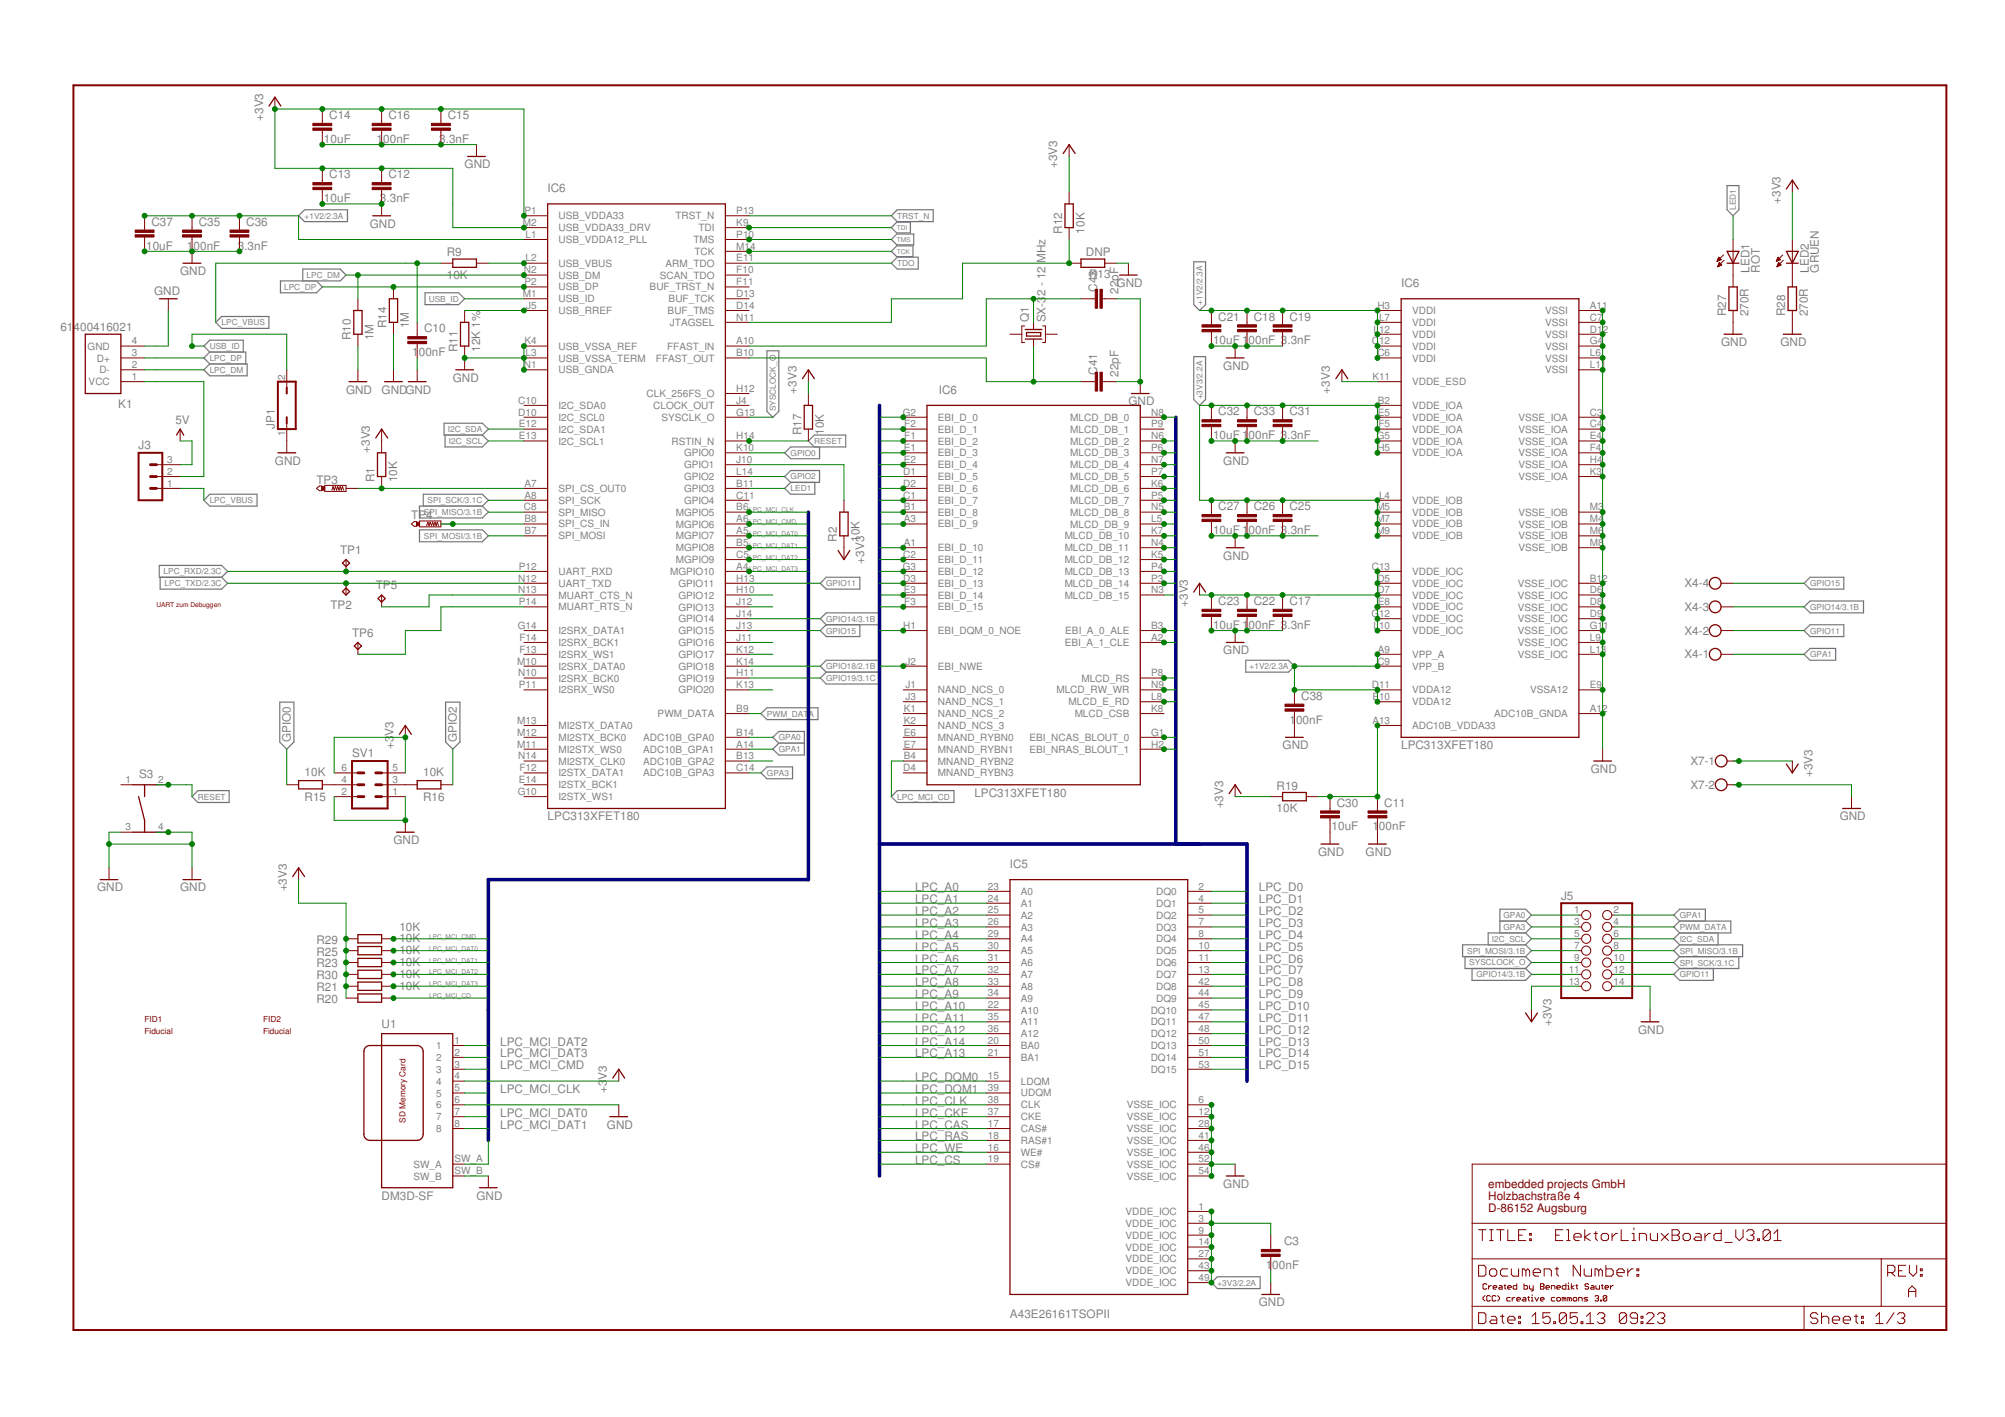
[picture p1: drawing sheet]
<svg xmlns="http://www.w3.org/2000/svg" width="297mm" height="210mm" viewBox="0 0 297 210" stroke-linecap="round" stroke-linejoin="round" font-family="sans-serif">
<defs><g id="words">
<g font-size="1.7" fill="#808080">
<text x="39" y="17.9" transform="rotate(-90 39 17.9)">+3V3</text>
<text x="48.8" y="17.6">C14</text>
<text x="57.6" y="17.6">C16</text>
<text x="66.3" y="17.6">C15</text>
<text x="48" y="21.2">10uF</text>
<text x="55.8" y="21.2">100nF</text>
<text x="65.1" y="21.2">3.3nF</text>
<text x="48" y="29.9">10uF</text>
<text x="48.8" y="26.4">C13</text>
<text x="56.3" y="29.9">3.3nF</text>
<text x="57.6" y="26.4">C12</text>
<text x="68.8" y="24.9">GND</text>
<text x="81.1" y="28.4">IC6</text>
<text x="156.6" y="24.9" transform="rotate(-90 156.6 24.9)">+3V3</text>
<text x="22.4" y="33.4">C37</text>
<text x="29.5" y="33.4">C35</text>
<text x="36.5" y="33.4">C36</text>
<text x="54.8" y="33.7">GND</text>
<text x="157.4" y="34.6" transform="rotate(-90 157.4 34.6)">R12</text>
<text x="160.7" y="34.6" transform="rotate(-90 160.7 34.6)">10K</text>
<text x="263.8" y="30.2" transform="rotate(-90 263.8 30.2)">+3V3</text>
<text x="21.7" y="37">10uF</text>
<text x="26.7" y="40.7">GND</text>
<text x="27.7" y="37">100nF</text>
<text x="35.2" y="37">3.3nF</text>
<text x="66.2" y="41.3">10K</text>
<text x="66.2" y="37.9">R9</text>
<text x="154.9" y="38.9" transform="rotate(-90 154.9 38.9)">MHz</text>
<text x="160.9" y="37.9">DNP</text>
<text x="161.3" y="41.2">R13</text>
<text x="259.2" y="40.4" transform="rotate(-90 259.2 40.4)">LED1</text>
<text x="260.7" y="40.4" transform="rotate(-90 260.7 40.4)">ROT</text>
<text x="268" y="40.4" transform="rotate(-90 268 40.4)">LED2</text>
<text x="269.5" y="40.4" transform="rotate(-90 269.5 40.4)">GRUEN</text>
<text x="22.8" y="43.7">GND</text>
<text x="152.4" y="47.8" transform="rotate(-90 152.4 47.8)">Q1</text>
<text x="154.9" y="47.8" transform="rotate(-90 154.9 47.8)">SX-3</text>
<text x="154.9" y="43.9" transform="rotate(-90 154.9 43.9)">2 - 12</text>
<text x="162.5" y="43.2" transform="rotate(-90 162.5 43.2)">C43</text>
<text x="165.4" y="42.5">GND</text>
<text x="165.7" y="43.5" transform="rotate(-90 165.7 43.5)">22pF</text>
<text x="180.5" y="47.5">C21</text>
<text x="185.8" y="47.5">C18</text>
<text x="191" y="47.5">C19</text>
<text x="207.6" y="42.5">IC6</text>
<text x="255.7" y="46.9" transform="rotate(-90 255.7 46.9)">R27</text>
<text x="259" y="46.9" transform="rotate(-90 259 46.9)">270R</text>
<text x="264.5" y="46.9" transform="rotate(-90 264.5 46.9)">R28</text>
<text x="267.8" y="46.9" transform="rotate(-90 267.8 46.9)">270R</text>
<text x="9" y="49">61</text>
<text x="10.9" y="49">400416021</text>
<text x="52" y="50.4" transform="rotate(-90 52 50.4)">R10</text>
<text x="55.3" y="50.4" transform="rotate(-90 55.3 50.4)">1M</text>
<text x="57.3" y="48.6" transform="rotate(-90 57.3 48.6)">R14</text>
<text x="60.6" y="48.6" transform="rotate(-90 60.6 48.6)">1M</text>
<text x="61.1" y="52.8">100nF</text>
<text x="62.8" y="49.3">C10</text>
<text x="67.8" y="52.2" transform="rotate(-90 67.8 52.2)">R11</text>
<text x="71.1" y="52.2" transform="rotate(-90 71.1 52.2)">12K 1%</text>
<text x="179.7" y="51">10uF 100nF 3.3nF</text>
<text x="255" y="51.3">GND</text>
<text x="263.8" y="51.3">GND</text>
<text x="51.3" y="58.3">GND</text>
<text x="56.5" y="58.3">GNDGND</text>
<text x="67.1" y="56.5">GND</text>
<text x="118" y="58.3" transform="rotate(-90 118 58.3)">+3V3</text>
<text x="139.1" y="58.3">IC6</text>
<text x="162.5" y="55.5" transform="rotate(-90 162.5 55.5)">C41</text>
<text x="165.7" y="55.8" transform="rotate(-90 165.7 55.8)">22pF</text>
<text x="181.2" y="54.8">GND</text>
<text x="197" y="58.3" transform="rotate(-90 197 58.3)">+3V3</text>
<text x="17.5" y="60.4">K1</text>
<text x="26" y="62.9">5V</text>
<text x="40.7" y="63.6" transform="rotate(-90 40.7 63.6)">JP1</text>
<text x="118.7" y="64.4" transform="rotate(-90 118.7 64.4)">R17</text>
<text x="122" y="64.4" transform="rotate(-90 122 64.4)">10K</text>
<text x="167.2" y="60.1">GND</text>
<text x="179.7" y="65.1">10uF 100nF 3.3nF</text>
<text x="180.5" y="61.5">C32</text>
<text x="185.8" y="61.5">C33</text>
<text x="191" y="61.5">C31</text>
<text x="20.5" y="66.5">J3</text>
<text x="40.7" y="68.8">GND</text>
<text x="46.9" y="71.6">TP3</text>
<text x="54.8" y="67.1" transform="rotate(-90 54.8 67.1)">+3V3</text>
<text x="55.5" y="71.5" transform="rotate(-90 55.5 71.5)">R1</text>
<text x="58.8" y="71.5" transform="rotate(-90 58.8 71.5)">10K</text>
<text x="181.2" y="68.8">GND</text>
<text x="60.9" y="76.9">TP4</text>
<text x="180.5" y="75.6">C27</text>
<text x="185.8" y="75.6">C26</text>
<text x="191" y="75.6">C25</text>
<text x="50.4" y="82">TP1</text>
<text x="124" y="80.2" transform="rotate(-90 124 80.2)">R2</text>
<text x="127.3" y="80.2" transform="rotate(-90 127.3 80.2)">10K</text>
<text x="128" y="83.5" transform="rotate(-90 128 83.5)">+3V3</text>
<text x="179.7" y="79.1">10uF 100nF 3.3nF</text>
<text x="181.2" y="82.9">GND</text>
<text x="55.7" y="87.3">TP5</text>
<text x="176" y="89.9" transform="rotate(-90 176 89.9)">+3V3</text>
<text x="180.5" y="89.6">C23</text>
<text x="185.8" y="89.6">C22</text>
<text x="191" y="89.6">C17</text>
<text x="249.5" y="87">X4-4</text>
<text x="49" y="90.3">TP2</text>
<text x="52.1" y="94.3">TP6</text>
<text x="179.7" y="93.2">10uF 100nF 3.3nF</text>
<text x="249.5" y="94">X4-2</text>
<text x="249.5" y="90.5">X4-3</text>
<text x="181.2" y="96.9">GND</text>
<text x="249.5" y="97.5">X4-1</text>
<text x="191" y="107.2">100nF</text>
<text x="192.8" y="103.7">C38</text>
<text x="43.1" y="109.9" transform="rotate(-90 43.1 109.9)">GPIO0</text>
<text x="52.1" y="112.2">SV1</text>
<text x="58.3" y="111" transform="rotate(-90 58.3 111)">+3</text>
<text x="58.3" y="109" transform="rotate(-90 58.3 109)">V3</text>
<text x="67.7" y="109.9" transform="rotate(-90 67.7 109.9)">GPIO2</text>
<text x="190" y="111">GND</text>
<text x="207.6" y="111">LPC313XFET180</text>
<text x="250.4" y="113.3">X7-1</text>
<text x="20.6" y="115.3">S3</text>
<text x="45.1" y="115">10K</text>
<text x="45.1" y="118.7">R15</text>
<text x="62.7" y="115">10K</text>
<text x="62.7" y="118.7">R16</text>
<text x="144.3" y="118">LPC313XFET180</text>
<text x="181.2" y="119.8" transform="rotate(-90 181.2 119.8)">+3V3</text>
<text x="189.1" y="117">R19</text>
<text x="198.1" y="119.5">C30</text>
<text x="205.1" y="119.5">C11</text>
<text x="235.7" y="114.5">GND</text>
<text x="250.4" y="116.9">X7-2</text>
<text x="268.5" y="115.1" transform="rotate(-90 268.5 115.1)">+3V3</text>
<text x="58.3" y="125">GND</text>
<text x="81.1" y="121.5">LPC313XFET180</text>
<text x="189.1" y="120.3">10K</text>
<text x="197.3" y="123">10uF</text>
<text x="203.3" y="123">100nF</text>
<text x="272.6" y="121.5">GND</text>
<text x="149.6" y="128.5">IC5</text>
<text x="195.3" y="126.8">GND</text>
<text x="202.3" y="126.8">GND</text>
<text x="14.4" y="132">GND</text>
<text x="26.7" y="132">GND</text>
<text x="42.5" y="132" transform="rotate(-90 42.5 132)">+3V3</text>
<text x="59.2" y="137.8">10K</text>
<text x="135.6" y="135.6">LPC_A2</text>
<text x="135.6" y="137.3">LPC_A3</text>
<text x="135.6" y="132">LPC_A0</text>
<text x="135.6" y="133.8">LPC_A1</text>
<text x="186.5" y="132">LPC_D0</text>
<text x="186.5" y="133.8">LPC_D1</text>
<text x="186.5" y="135.6">LPC_D2</text>
<text x="186.5" y="137.3">LPC_D3</text>
<text x="231.3" y="133.4">J5</text>
<text x="46.9" y="139.8">R29</text>
<text x="46.9" y="141.5">R25</text>
<text x="46.9" y="143.3">R23</text>
<text x="59.2" y="139.6">10K</text>
<text x="59.2" y="141.4">10K</text>
<text x="59.2" y="143.1">10K</text>
<text x="135.6" y="139.1">LPC_A4</text>
<text x="135.6" y="140.8">LPC_A5</text>
<text x="135.6" y="142.6">LPC_A6</text>
<text x="186.5" y="139.1">LPC_D4</text>
<text x="186.5" y="142.6">LPC_D6</text>
<text x="186.5" y="140.8">LPC_D5</text>
<text x="46.9" y="145.1">R30</text>
<text x="46.9" y="146.8">R21</text>
<text x="46.9" y="148.6">R20</text>
<text x="59.2" y="144.9">10K</text>
<text x="59.2" y="146.6">10K</text>
<text x="135.6" y="144.3">LPC_A7</text>
<text x="135.6" y="146.1">LPC_A8</text>
<text x="135.6" y="147.9">LPC_A9</text>
<text x="135.6" y="149.6">LPC_A10</text>
<text x="186.5" y="144.3">LPC_D7</text>
<text x="186.5" y="146.1">LPC_D8</text>
<text x="186.5" y="147.9">LPC_D9</text>
<text x="186.5" y="149.6">LPC_D10</text>
<text x="56.5" y="152.2">U1</text>
<text x="74.1" y="154.9">LPC_MCI_DAT2</text>
<text x="135.6" y="151.4">LPC_A11</text>
<text x="135.6" y="153.1">LPC_A12</text>
<text x="135.6" y="154.9">LPC_A14</text>
<text x="186.5" y="151.4">LPC_D11</text>
<text x="186.5" y="153.1">LPC_D12</text>
<text x="186.5" y="154.9">LPC_D13</text>
<text x="229.9" y="152" transform="rotate(-90 229.9 152)">+3V3</text>
<text x="242.7" y="153.1">GND</text>
<text x="74.1" y="161.9">LPC_MCI_CLK</text>
<text x="74.1" y="158.4">LPC_MCI_CMD</text>
<text x="74.1" y="156.6">LPC_MCI_DAT3</text>
<text x="89.9" y="161.9" transform="rotate(-90 89.9 161.9)">+3</text>
<text x="89.9" y="159.9" transform="rotate(-90 89.9 159.9)">V3</text>
<text x="135.6" y="156.6">LPC_A13</text>
<text x="135.6" y="161.9">LPC_DQM1</text>
<text x="135.6" y="160.1">LPC_DQM0</text>
<text x="186.5" y="156.6">LPC_D14</text>
<text x="186.5" y="158.4">LPC_D15</text>
<text x="74.1" y="165.4">LPC_MCI_DAT0</text>
<text x="74.1" y="167.2">LPC_MCI_DAT1</text>
<text x="89.9" y="167.2">GND</text>
<text x="135.6" y="163.7">LPC_CLK</text>
<text x="135.6" y="165.4">LPC_CKE</text>
<text x="135.6" y="167.2">LPC_CAS</text>
<text x="135.6" y="172.4">LPC_CS</text>
<text x="135.6" y="168.9">LPC_RAS</text>
<text x="135.6" y="170.7">LPC_WE</text>
<text x="56.5" y="177.7">DM3D-SF</text>
<text x="70.6" y="177.7">GND</text>
<text x="181.2" y="175.9">GND</text>
<text x="190.2" y="184.5">C3</text>
<text x="187.5" y="188">100nF</text>
<text x="149.6" y="195.3">A43E26161TSOPII</text>
<text x="186.5" y="193.5">GND</text>
</g>
<g font-size="1.7" fill="#800000">
<text x="220.5" y="176">embedded projects GmbH</text>
<text x="220.5" y="177.8">Holzbachstraße 4</text>
<text x="220.5" y="179.5">D-86152 Augsburg</text>
</g>
<g font-size="1.5" fill="#808080">
<text x="77.5" y="33.5">M2</text>
<text x="77.7" y="31.7">P1</text>
<text x="77.9" y="35.2">L1</text>
<text x="82.7" y="36">USB_VDDA12_PLL</text>
<text x="82.7" y="32.5">USB_VDDA33</text>
<text x="82.7" y="34.2">USB_VDDA33_DRV</text>
<text x="100.1" y="32.5">TRST_N</text>
<text x="103.5" y="34.2">TDI</text>
<text x="109.1" y="31.7">P13</text>
<text x="109.1" y="33.5">K9</text>
<text x="109.1" y="35.2">P10</text>
<text x="77.6" y="40.5">N2</text>
<text x="77.9" y="38.7">L2</text>
<text x="82.7" y="39.5">USB_VBUS</text>
<text x="82.7" y="41.3">USB_DM</text>
<text x="97.7" y="41.3">SCAN_TDO</text>
<text x="98.6" y="39.5">ARM_TDO</text>
<text x="102.7" y="36">TMS</text>
<text x="102.9" y="37.8">TCK</text>
<text x="109.1" y="38.7">E11</text>
<text x="109.1" y="37">M14</text>
<text x="109.1" y="40.5">F10</text>
<text x="77.5" y="44">M1</text>
<text x="77.7" y="42.2">P2</text>
<text x="77.9" y="45.8">J5</text>
<text x="82.7" y="44.8">USB_ID</text>
<text x="82.7" y="43">USB_DP</text>
<text x="82.7" y="46.5">USB_RREF</text>
<text x="96.2" y="43">BUF_TRST_N</text>
<text x="98.9" y="46.5">BUF_TMS</text>
<text x="99.1" y="44.8">BUF_TCK</text>
<text x="109.1" y="42.2">F11</text>
<text x="109.1" y="44">D13</text>
<text x="109.1" y="45.8">D14</text>
<text x="109.1" y="47.5">N11</text>
<text x="204.1" y="45.8">H3</text>
<text x="204.3" y="47.5">L7</text>
<text x="209.2" y="46.5">VDDI</text>
<text x="228.9" y="46.5">VSSI</text>
<text x="235.5" y="45.8">A11</text>
<text x="235.5" y="47.5">C7</text>
<text x="13" y="51.8">GND</text>
<text x="14.3" y="53.6">D+</text>
<text x="19.5" y="51">4</text>
<text x="19.5" y="52.8">3</text>
<text x="77.7" y="51">K4</text>
<text x="77.9" y="52.8">L3</text>
<text x="82.7" y="51.8">USB_VSSA_REF</text>
<text x="82.7" y="53.6">USB_VSSA_TERM</text>
<text x="97.2" y="53.6">FFAST_OUT</text>
<text x="98.8" y="51.8">FFAST_IN</text>
<text x="99.2" y="48.3">JTAGSEL</text>
<text x="109.1" y="52.8">B10</text>
<text x="109.1" y="51">A10</text>
<text x="203.2" y="51">C12</text>
<text x="203.5" y="49.3">L12</text>
<text x="204.1" y="52.8">C6</text>
<text x="209.2" y="48.3">VDDI</text>
<text x="209.2" y="50">VDDI</text>
<text x="209.2" y="51.8">VDDI</text>
<text x="209.2" y="53.6">VDDI</text>
<text x="228.9" y="48.3">VSSI</text>
<text x="228.9" y="50">VSSI</text>
<text x="228.9" y="51.8">VSSI</text>
<text x="228.9" y="53.6">VSSI</text>
<text x="235.5" y="49.3">D12</text>
<text x="235.5" y="51">G4</text>
<text x="235.5" y="52.8">L6</text>
<text x="13.1" y="57.1">VCC</text>
<text x="14.7" y="55.3">D-</text>
<text x="19.5" y="54.5">2</text>
<text x="19.5" y="56.3">1</text>
<text x="42.2" y="56.3" transform="rotate(-90 42.2 56.3)">2</text>
<text x="76.8" y="59.8">C10</text>
<text x="77.6" y="54.5">N1</text>
<text x="82.7" y="55.3">USB_GNDA</text>
<text x="95.8" y="58.8">CLK_256FS_O</text>
<text x="109.1" y="59.8">J4</text>
<text x="109.1" y="58.1">H12</text>
<text x="203.3" y="56.3">K11</text>
<text x="204.1" y="59.8">B2</text>
<text x="209.2" y="57.1">VDDE_ESD</text>
<text x="228.9" y="55.3">VSSI</text>
<text x="235.5" y="54.5">L11</text>
<text x="42.2" y="64.6" transform="rotate(-90 42.2 64.6)">1</text>
<text x="76.8" y="61.6">D10</text>
<text x="76.9" y="63.3">E12</text>
<text x="76.9" y="65.1">E13</text>
<text x="82.7" y="60.6">I2C_SDA0</text>
<text x="82.7" y="62.3">I2C_SCL0</text>
<text x="82.7" y="64.1">I2C_SDA1</text>
<text x="82.7" y="65.8">I2C_SCL1</text>
<text x="96.8" y="60.6">CLOCK_OUT</text>
<text x="98" y="62.3">SYSCLK_O</text>
<text x="99.5" y="65.9">RSTIN_N</text>
<text x="109.1" y="65.1">H14</text>
<text x="109.1" y="61.6">G13</text>
<text x="133.7" y="61.6">G2</text>
<text x="134" y="63.3">F2</text>
<text x="134" y="65.1">F1</text>
<text x="138.9" y="62.3">EBI_D_0</text>
<text x="138.9" y="64.1">EBI_D_1</text>
<text x="138.9" y="65.8">EBI_D_2</text>
<text x="158.6" y="65.9">MLCD_DB_2</text>
<text x="158.6" y="62.3">MLCD_DB_0</text>
<text x="158.6" y="64.1">MLCD_DB_1</text>
<text x="170.6" y="65.1">N6</text>
<text x="170.6" y="61.6">N8</text>
<text x="170.6" y="63.3">P9</text>
<text x="204" y="65.1">G5</text>
<text x="204.1" y="61.6">E5</text>
<text x="204.2" y="63.3">F5</text>
<text x="209.2" y="60.6">VDDE_IOA</text>
<text x="209.2" y="62.3">VDDE_IOA</text>
<text x="209.2" y="64.1">VDDE_IOA</text>
<text x="209.2" y="65.8">VDDE_IOA</text>
<text x="225" y="62.3">VSSE_IOA</text>
<text x="225" y="64.1">VSSE_IOA</text>
<text x="225" y="65.9">VSSE_IOA</text>
<text x="235.5" y="61.6">C3</text>
<text x="235.5" y="63.3">C4</text>
<text x="235.5" y="65.1">E4</text>
<text x="24.8" y="70.3">2</text>
<text x="24.8" y="68.6">3</text>
<text x="101.3" y="69.4">GPIO1</text>
<text x="101.3" y="67.6">GPIO0</text>
<text x="101.3" y="71.1">GPIO2</text>
<text x="109.1" y="68.6">J10</text>
<text x="109.1" y="66.8">K10</text>
<text x="109.1" y="70.3">L14</text>
<text x="133.8" y="70.3">D1</text>
<text x="133.9" y="68.6">E2</text>
<text x="133.9" y="66.8">E1</text>
<text x="138.9" y="69.4">EBI_D_4</text>
<text x="138.9" y="67.6">EBI_D_3</text>
<text x="138.9" y="71.1">EBI_D_5</text>
<text x="158.6" y="69.4">MLCD_DB_4</text>
<text x="158.6" y="67.6">MLCD_DB_3</text>
<text x="158.6" y="71.1">MLCD_DB_5</text>
<text x="170.6" y="68.6">N7</text>
<text x="170.6" y="66.8">P6</text>
<text x="170.6" y="70.3">P7</text>
<text x="204.1" y="66.8">H5</text>
<text x="209.2" y="67.6">VDDE_IOA</text>
<text x="225" y="67.6">VSSE_IOA</text>
<text x="225" y="69.4">VSSE_IOA</text>
<text x="225" y="71.1">VSSE_IOA</text>
<text x="235.5" y="66.8">F4</text>
<text x="235.5" y="68.6">H4</text>
<text x="235.5" y="70.3">K3</text>
<text x="24.8" y="72.1">1</text>
<text x="77.6" y="75.6">C8</text>
<text x="77.7" y="77.4">B8</text>
<text x="77.7" y="72.1">A7</text>
<text x="77.7" y="73.9">A8</text>
<text x="82.7" y="72.9">SPI_CS_OUT0</text>
<text x="82.7" y="76.4">SPI_MISO</text>
<text x="82.7" y="74.6">SPI_SCK</text>
<text x="100.1" y="76.4">MGPIO5</text>
<text x="101.3" y="72.9">GPIO3</text>
<text x="101.3" y="74.6">GPIO4</text>
<text x="109.1" y="77.4">A6</text>
<text x="109.1" y="72.1">B11</text>
<text x="109.1" y="73.9">C11</text>
<text x="109.1" y="75.6">B6</text>
<text x="133.8" y="72.1">D2</text>
<text x="133.8" y="73.9">C1</text>
<text x="133.9" y="77.4">A3</text>
<text x="133.9" y="75.6">B1</text>
<text x="138.9" y="72.9">EBI_D_6</text>
<text x="138.9" y="74.6">EBI_D_7</text>
<text x="138.9" y="76.4">EBI_D_8</text>
<text x="158.6" y="74.6">MLCD_DB_7</text>
<text x="158.6" y="72.9">MLCD_DB_6</text>
<text x="158.6" y="76.4">MLCD_DB_8</text>
<text x="170.6" y="73.9">P5</text>
<text x="170.6" y="72.1">K6</text>
<text x="170.6" y="75.6">N5</text>
<text x="170.6" y="77.4">L5</text>
<text x="203.9" y="75.6">M5</text>
<text x="203.9" y="77.4">M7</text>
<text x="204.3" y="73.9">L4</text>
<text x="209.2" y="74.6">VDDE_IOB</text>
<text x="209.2" y="76.4">VDDE_IOB</text>
<text x="225" y="76.4">VSSE_IOB</text>
<text x="235.5" y="75.6">M3</text>
<text x="235.5" y="77.4">M4</text>
<text x="77.7" y="79.1">B7</text>
<text x="82.7" y="78.1">SPI_CS_IN</text>
<text x="82.7" y="79.9">SPI_MOSI</text>
<text x="100.1" y="83.4">MGPIO9</text>
<text x="100.1" y="78.1">MGPIO6</text>
<text x="100.1" y="79.9">MGPIO7</text>
<text x="100.1" y="81.7">MGPIO8</text>
<text x="109.1" y="82.6">C5</text>
<text x="109.1" y="79.1">A5</text>
<text x="109.1" y="80.9">B5</text>
<text x="133.8" y="82.6">C2</text>
<text x="133.9" y="80.9">A1</text>
<text x="138.9" y="78.1">EBI_D_9</text>
<text x="138.9" y="81.7">EBI_D_10</text>
<text x="138.9" y="83.4">EBI_D_11</text>
<text x="157.7" y="79.9">MLCD_DB_10</text>
<text x="157.7" y="81.7">MLCD_DB_11</text>
<text x="157.7" y="83.4">MLCD_DB_12</text>
<text x="158.6" y="78.1">MLCD_DB_9</text>
<text x="170.6" y="79.1">K7</text>
<text x="170.6" y="80.9">N4</text>
<text x="170.6" y="82.6">K5</text>
<text x="203.9" y="79.1">M9</text>
<text x="209.2" y="78.1">VDDE_IOB</text>
<text x="209.2" y="79.9">VDDE_IOB</text>
<text x="225" y="78.1">VSSE_IOB</text>
<text x="225" y="79.9">VSSE_IOB</text>
<text x="225" y="81.7">VSSE_IOB</text>
<text x="235.5" y="79.1">M6</text>
<text x="235.5" y="80.9">M8</text>
<text x="76.8" y="86.1">N12</text>
<text x="76.8" y="87.9">N13</text>
<text x="76.9" y="84.4">P12</text>
<text x="76.9" y="89.7">P14</text>
<text x="82.7" y="85.2">UART_RXD</text>
<text x="82.7" y="86.9">UART_TXD</text>
<text x="82.7" y="88.7">MUART_CTS_N</text>
<text x="99.3" y="85.2">MGPIO10</text>
<text x="100.5" y="86.9">GPIO11</text>
<text x="100.5" y="88.7">GPIO12</text>
<text x="109.1" y="86.1">H13</text>
<text x="109.1" y="87.9">H10</text>
<text x="109.1" y="89.7">J12</text>
<text x="109.1" y="84.4">A4</text>
<text x="133.7" y="84.4">G3</text>
<text x="133.8" y="86.1">D3</text>
<text x="133.9" y="87.9">E3</text>
<text x="134" y="89.7">F3</text>
<text x="138.9" y="85.2">EBI_D_12</text>
<text x="138.9" y="86.9">EBI_D_13</text>
<text x="138.9" y="88.7">EBI_D_14</text>
<text x="157.7" y="85.2">MLCD_DB_13</text>
<text x="157.7" y="86.9">MLCD_DB_14</text>
<text x="157.7" y="88.7">MLCD_DB_15</text>
<text x="170.6" y="84.4">P4</text>
<text x="170.6" y="86.1">P3</text>
<text x="170.6" y="87.9">N3</text>
<text x="203.2" y="84.4">C13</text>
<text x="204.1" y="86.1">D5</text>
<text x="204.1" y="87.9">D7</text>
<text x="204.1" y="89.7">E8</text>
<text x="209.2" y="85.2">VDDE_IOC</text>
<text x="209.2" y="86.9">VDDE_IOC</text>
<text x="209.2" y="88.7">VDDE_IOC</text>
<text x="224.9" y="86.9">VSSE_IOC</text>
<text x="224.9" y="88.7">VSSE_IOC</text>
<text x="235.5" y="86.1">B12</text>
<text x="235.5" y="87.9">D6</text>
<text x="235.5" y="89.7">D8</text>
<text x="76.7" y="93.2">G14</text>
<text x="76.9" y="94.9">F14</text>
<text x="82.7" y="93.9">I2SRX_DATA1</text>
<text x="82.7" y="90.4">MUART_RTS_N</text>
<text x="82.7" y="95.7">I2SRX_BCK1</text>
<text x="100.5" y="90.4">GPIO13</text>
<text x="100.5" y="92.2">GPIO14</text>
<text x="100.5" y="93.9">GPIO15</text>
<text x="100.5" y="95.7">GPIO16</text>
<text x="109.1" y="91.4">J14</text>
<text x="109.1" y="93.2">J13</text>
<text x="109.1" y="94.9">J11</text>
<text x="133.8" y="93.2">H1</text>
<text x="138.9" y="93.9">EBI_DQM_0_NOE</text>
<text x="138.9" y="90.4">EBI_D_15</text>
<text x="157.7" y="95.7">EBI_A_1_CLE</text>
<text x="157.8" y="93.9">EBI_A_0_ALE</text>
<text x="170.6" y="94.9">A2</text>
<text x="170.6" y="93.2">B3</text>
<text x="203.2" y="91.4">G12</text>
<text x="203.5" y="93.2">L10</text>
<text x="209.2" y="90.4">VDDE_IOC</text>
<text x="209.2" y="92.2">VDDE_IOC</text>
<text x="209.2" y="93.9">VDDE_IOC</text>
<text x="224.9" y="90.4">VSSE_IOC</text>
<text x="224.9" y="92.2">VSSE_IOC</text>
<text x="224.9" y="93.9">VSSE_IOC</text>
<text x="224.9" y="95.7">VSSE_IOC</text>
<text x="235.5" y="91.4">D9</text>
<text x="235.5" y="93.2">G11</text>
<text x="235.5" y="94.9">L9</text>
<text x="76.6" y="98.4">M10</text>
<text x="76.8" y="100.2">N10</text>
<text x="76.9" y="102">P11</text>
<text x="76.9" y="96.7">F13</text>
<text x="82.7" y="101">I2SRX_BCK0</text>
<text x="82.7" y="99.2">I2SRX_DATA0</text>
<text x="82.7" y="97.5">I2SRX_WS1</text>
<text x="100.5" y="97.5">GPIO17</text>
<text x="100.5" y="99.2">GPIO18</text>
<text x="100.5" y="101">GPIO19</text>
<text x="109.1" y="96.7">K12</text>
<text x="109.1" y="98.4">K14</text>
<text x="109.1" y="100.2">H11</text>
<text x="109.1" y="102">K13</text>
<text x="134.1" y="102">J1</text>
<text x="134.1" y="98.4">J2</text>
<text x="138.9" y="99.2">EBI_NWE</text>
<text x="160.2" y="101">MLCD_RS</text>
<text x="170.6" y="100.2">P8</text>
<text x="170.6" y="102">N9</text>
<text x="203.2" y="102">D11</text>
<text x="204.1" y="98.4">C9</text>
<text x="204.1" y="96.7">A9</text>
<text x="209.2" y="97.5">VPP_A</text>
<text x="209.2" y="99.2">VPP_B</text>
<text x="224.9" y="97.5">VSSE_IOC</text>
<text x="235.5" y="102">E9</text>
<text x="235.5" y="96.7">L13</text>
<text x="76.6" y="107.2">M13</text>
<text x="82.7" y="102.7">I2SRX_WS0</text>
<text x="82.7" y="108">MI2STX_DATA0</text>
<text x="97.4" y="106.2">PWM_DATA</text>
<text x="100.5" y="102.7">GPIO20</text>
<text x="109.1" y="105.5">B9</text>
<text x="133.9" y="107.2">K2</text>
<text x="133.9" y="105.5">K1</text>
<text x="134.1" y="103.7">J3</text>
<text x="138.9" y="108">NAND_NCS_3</text>
<text x="138.9" y="102.7">NAND_NCS_0</text>
<text x="138.9" y="104.5">NAND_NCS_1</text>
<text x="138.9" y="106.2">NAND_NCS_2</text>
<text x="156.5" y="102.7">MLCD_RW_WR</text>
<text x="158.3" y="104.5">MLCD_E_RD</text>
<text x="159.2" y="106.2">MLCD_CSB</text>
<text x="170.6" y="105.5">K8</text>
<text x="170.6" y="103.7">L8</text>
<text x="203.3" y="107.2">A13</text>
<text x="203.3" y="103.7">E10</text>
<text x="209.2" y="108">ADC10B_VDDA33</text>
<text x="209.2" y="102.7">VDDA12</text>
<text x="209.2" y="104.5">VDDA12</text>
<text x="221.4" y="106.2">ADC10B_GNDA</text>
<text x="226.7" y="102.7">VSSA12</text>
<text x="235.5" y="105.5">A12</text>
<text x="76.6" y="109">M12</text>
<text x="76.6" y="110.7">M11</text>
<text x="76.8" y="112.5">N14</text>
<text x="82.7" y="113.3">MI2STX_CLK0</text>
<text x="82.7" y="109.7">MI2STX_BCK0</text>
<text x="82.7" y="111.5">MI2STX_WS0</text>
<text x="95.3" y="109.8">ADC10B_GPA0</text>
<text x="95.3" y="111.5">ADC10B_GPA1</text>
<text x="95.3" y="113.3">ADC10B_GPA2</text>
<text x="109.1" y="109">B14</text>
<text x="109.1" y="110.7">A14</text>
<text x="109.1" y="112.5">B13</text>
<text x="133.9" y="109">E6</text>
<text x="133.9" y="110.7">E7</text>
<text x="133.9" y="112.5">B4</text>
<text x="138.9" y="109.7">MNAND_RYBN0</text>
<text x="138.9" y="111.5">MNAND_RYBN1</text>
<text x="138.9" y="113.3">MNAND_RYBN2</text>
<text x="152.5" y="109.8">EBI_NCAS_BLOUT_0</text>
<text x="152.5" y="111.5">EBI_NRAS_BLOUT_1</text>
<text x="170.6" y="109">G1</text>
<text x="170.6" y="110.7">H2</text>
<text x="18.6" y="116">1</text>
<text x="23.4" y="116">2</text>
<text x="50.6" y="117.8">2</text>
<text x="50.6" y="116">4</text>
<text x="50.6" y="114.2">6</text>
<text x="58.2" y="117.8">1</text>
<text x="58.2" y="116">3</text>
<text x="58.2" y="114.2">5</text>
<text x="76.7" y="117.8">G10</text>
<text x="76.9" y="116">E14</text>
<text x="76.9" y="114.2">F12</text>
<text x="82.7" y="115">I2STX_DATA1</text>
<text x="82.7" y="116.8">I2STX_BCK1</text>
<text x="82.7" y="118.5">I2STX_WS1</text>
<text x="95.3" y="115">ADC10B_GPA3</text>
<text x="109.1" y="114.2">C14</text>
<text x="133.8" y="114.2">D4</text>
<text x="138.9" y="115">MNAND_RYBN3</text>
<text x="18.6" y="123">3</text>
<text x="23.4" y="123">4</text>
<text x="146.4" y="131.8">23</text>
<text x="177.6" y="131.8">2</text>
<text x="146.4" y="133.6">24</text>
<text x="146.4" y="135.3">25</text>
<text x="146.4" y="137.1">26</text>
<text x="151.2" y="132.6">A0</text>
<text x="151.2" y="134.3">A1</text>
<text x="151.2" y="136.1">A2</text>
<text x="151.2" y="137.8">A3</text>
<text x="171.3" y="132.6">DQ0</text>
<text x="171.3" y="134.3">DQ1</text>
<text x="171.3" y="136.1">DQ2</text>
<text x="171.3" y="137.8">DQ3</text>
<text x="177.6" y="133.6">4</text>
<text x="177.6" y="135.3">5</text>
<text x="177.6" y="137.1">7</text>
<text x="233.2" y="135.3">1</text>
<text x="233.2" y="137.1">3</text>
<text x="239" y="135.3">2</text>
<text x="239" y="137.1">4</text>
<text x="146.4" y="138.8">29</text>
<text x="146.4" y="140.6">30</text>
<text x="146.4" y="142.3">31</text>
<text x="151.2" y="139.6">A4</text>
<text x="151.2" y="141.4">A5</text>
<text x="151.2" y="143.1">A6</text>
<text x="171.3" y="139.6">DQ4</text>
<text x="171.3" y="141.4">DQ5</text>
<text x="171.3" y="143.1">DQ6</text>
<text x="177.6" y="138.8">8</text>
<text x="177.6" y="140.6">10</text>
<text x="177.6" y="142.3">11</text>
<text x="233.2" y="138.8">5</text>
<text x="233.2" y="140.6">7</text>
<text x="233.2" y="142.3">9</text>
<text x="239" y="138.8">6</text>
<text x="239" y="140.6">8</text>
<text x="239" y="142.3">10</text>
<text x="146.4" y="144.1">32</text>
<text x="146.4" y="145.9">33</text>
<text x="146.4" y="147.6">34</text>
<text x="146.4" y="149.4">22</text>
<text x="151.2" y="144.9">A7</text>
<text x="151.2" y="146.6">A8</text>
<text x="151.2" y="148.4">A9</text>
<text x="171.3" y="144.9">DQ7</text>
<text x="171.3" y="146.6">DQ8</text>
<text x="171.3" y="148.4">DQ9</text>
<text x="177.6" y="144.1">13</text>
<text x="177.6" y="145.9">42</text>
<text x="177.6" y="147.6">44</text>
<text x="177.6" y="149.4">45</text>
<text x="232.4" y="144.1">11</text>
<text x="232.4" y="145.9">13</text>
<text x="239" y="144.1">12</text>
<text x="239" y="145.9">14</text>
<text x="64.6" y="155.4">1</text>
<text x="67.3" y="154.6">1</text>
<text x="146.4" y="151.1">35</text>
<text x="146.4" y="152.9">36</text>
<text x="146.4" y="154.6">20</text>
<text x="151.2" y="150.1">A10</text>
<text x="151.2" y="151.9">A11</text>
<text x="151.2" y="153.6">A12</text>
<text x="151.2" y="155.4">BA0</text>
<text x="170.5" y="150.1">DQ10</text>
<text x="170.5" y="151.9">DQ11</text>
<text x="170.5" y="153.7">DQ12</text>
<text x="170.5" y="155.4">DQ13</text>
<text x="177.6" y="151.1">47</text>
<text x="177.6" y="152.9">48</text>
<text x="177.6" y="154.6">50</text>
<text x="64.6" y="157.2">2</text>
<text x="64.6" y="158.9">3</text>
<text x="64.6" y="160.7">4</text>
<text x="67.3" y="156.4">2</text>
<text x="67.3" y="158.1">3</text>
<text x="67.3" y="159.9">4</text>
<text x="67.3" y="161.7">5</text>
<text x="146.4" y="156.4">21</text>
<text x="146.4" y="159.9">15</text>
<text x="146.4" y="161.7">39</text>
<text x="151.2" y="157.2">BA1</text>
<text x="151.2" y="160.7">LDQM</text>
<text x="170.5" y="157.2">DQ14</text>
<text x="170.5" y="158.9">DQ15</text>
<text x="177.6" y="156.4">51</text>
<text x="177.6" y="158.1">53</text>
<text x="64.6" y="162.4">5</text>
<text x="64.6" y="164.2">6</text>
<text x="64.6" y="165.9">7</text>
<text x="64.6" y="167.7">8</text>
<text x="67.3" y="163.4">6</text>
<text x="67.3" y="165.2">7</text>
<text x="67.3" y="166.9">8</text>
<text x="146.4" y="166.9">17</text>
<text x="146.4" y="165.2">37</text>
<text x="146.4" y="163.4">38</text>
<text x="151.2" y="167.7">CAS#</text>
<text x="151.2" y="165.9">CKE</text>
<text x="151.2" y="164.2">CLK</text>
<text x="151.2" y="162.4">UDQM</text>
<text x="166.9" y="164.2">VSSE_IOC</text>
<text x="166.9" y="165.9">VSSE_IOC</text>
<text x="166.9" y="167.7">VSSE_IOC</text>
<text x="177.6" y="163.4">6</text>
<text x="177.6" y="165.2">12</text>
<text x="177.6" y="166.9">28</text>
<text x="61.2" y="173">SW_A</text>
<text x="67.3" y="172.2">SW_A</text>
<text x="67.3" y="173.9">SW_B</text>
<text x="146.4" y="172.2">19</text>
<text x="146.4" y="168.7">18</text>
<text x="146.4" y="170.4">16</text>
<text x="151.2" y="173">CS#</text>
<text x="151.2" y="169.5">RAS#1</text>
<text x="151.2" y="171.2">WE#</text>
<text x="166.9" y="169.5">VSSE_IOC</text>
<text x="166.9" y="171.2">VSSE_IOC</text>
<text x="166.9" y="173">VSSE_IOC</text>
<text x="177.6" y="168.7">41</text>
<text x="177.6" y="170.4">46</text>
<text x="177.6" y="172.2">52</text>
<text x="177.6" y="173.9">54</text>
<text x="61.2" y="174.7">SW_B</text>
<text x="166.7" y="180">VDDE_IOC</text>
<text x="166.9" y="174.7">VSSE_IOC</text>
<text x="177.6" y="179.2">1</text>
<text x="166.7" y="181.7">VDDE_IOC</text>
<text x="166.7" y="183.5">VDDE_IOC</text>
<text x="166.7" y="185.3">VDDE_IOC</text>
<text x="177.6" y="181">3</text>
<text x="177.6" y="182.7">9</text>
<text x="177.6" y="184.5">14</text>
<text x="166.7" y="187">VDDE_IOC</text>
<text x="166.7" y="188.8">VDDE_IOC</text>
<text x="166.7" y="190.5">VDDE_IOC</text>
<text x="177.6" y="186.2">27</text>
<text x="177.6" y="188">43</text>
<text x="177.6" y="189.7">49</text>
</g>
<g font-size="1.2" fill="#808080">
<text x="45.1" y="32.4">+1V2/2.3A</text>
<text x="132.9" y="32.4">TRST_N</text>
<text x="257.2" y="31.1" transform="rotate(-90 257.2 31.1)">LED1</text>
<text x="45.4" y="41.2">LPC_DM</text>
<text x="132.9" y="39.4">TDO</text>
<text x="42.1" y="42.9">LPC_DP</text>
<text x="63.5" y="44.7">USB_ID</text>
<text x="178.2" y="45.1" transform="rotate(-90 178.2 45.1)">+1V2/2.3A</text>
<text x="31.1" y="53.5">LPC_DP</text>
<text x="31.1" y="51.7">USB_ID</text>
<text x="32.8" y="48.2">LPC_VBUS</text>
<text x="31.1" y="55.2">LPC_DM</text>
<text x="178.2" y="59.2" transform="rotate(-90 178.2 59.2)">+3V3/2.2A</text>
<text x="66.3" y="64">I2C_SDA</text>
<text x="66.5" y="65.7">I2C_SCL</text>
<text x="114.9" y="60.9" transform="rotate(-90 114.9 60.9)">SYSCLOCK_O</text>
<text x="120.6" y="65.8">RESET</text>
<text x="117.1" y="67.5">GPIO0</text>
<text x="117.1" y="71">GPIO2</text>
<text x="31.1" y="74.5">LPC_VBUS</text>
<text x="62.8" y="76.3">SPI_MISO/3.1B</text>
<text x="63.3" y="74.5">SPI_SCK/3.1C</text>
<text x="117.1" y="72.8">LED1</text>
<text x="62.8" y="79.8">SPI_MOSI/3.1B</text>
<text x="24.2" y="85.1">LPC_RXD/2.3C</text>
<text x="24.4" y="86.8">LPC_TXD/2.3C</text>
<text x="122.4" y="86.8">GPIO11</text>
<text x="268.2" y="86.8">GPIO15</text>
<text x="122.4" y="92.1">GPIO14/3.1B</text>
<text x="122.4" y="93.9">GPIO15</text>
<text x="268.2" y="93.9">GPIO11</text>
<text x="268.2" y="90.3">GPIO14/3.1B</text>
<text x="122.4" y="100.9">GPIO19/3.1C</text>
<text x="122.4" y="99.1">GPIO18/2.1B</text>
<text x="185.1" y="99.1">+1V2/2.3A</text>
<text x="268.2" y="97.4">GPA1</text>
<text x="113.6" y="106.1">PWM_DATA</text>
<text x="115.4" y="109.7">GPA0</text>
<text x="115.4" y="111.4">GPA1</text>
<text x="29.3" y="118.4">RESET</text>
<text x="113.6" y="114.9">GPA3</text>
<text x="132.9" y="118.4">LPC_MCI_CD</text>
<text x="222.7" y="137.7">GPA3</text>
<text x="222.7" y="136">GPA0</text>
<text x="248.8" y="137.8">PWM_DATA</text>
<text x="248.8" y="136">GPA1</text>
<text x="217.4" y="141.3">SPI_MOSI/3.1B</text>
<text x="217.7" y="143">SYSCLOCK_O</text>
<text x="221" y="139.5">I2C_SCL</text>
<text x="248.8" y="139.5">I2C_SDA</text>
<text x="248.8" y="141.3">SPI_MISO/3.1B</text>
<text x="248.8" y="143">SPI_SCK/3.1C</text>
<text x="218.7" y="144.8">GPIO14/3.1B</text>
<text x="248.8" y="144.8">GPIO11</text>
<text x="180.4" y="190.4">+3V3/2.2A</text>
</g>
<g font-size="1.2" fill="#800000">
<text x="21.4" y="153.1">Fiducial</text>
<text x="21.4" y="151.4">FID1</text>
<text x="39" y="153.1">Fiducial</text>
<text x="39" y="151.4">FID2</text>
<text x="60.1" y="166.3" transform="rotate(-90 60.1 166.3)">SD Memory Card</text>
</g>
<g font-size="1" fill="#808080">
<text x="132.8" y="34.1">TDI</text>
<text x="132.8" y="35.8">TMS</text>
<text x="132.8" y="37.6">TCK</text>
<text x="111" y="75.9">LPC_MCI_CLK</text>
<text x="111" y="77.6">LPC_MCI_CMD</text>
<text x="111" y="79.4">LPC_MCI_DAT0</text>
<text x="111" y="81.1">LPC_MCI_DAT1</text>
<text x="111" y="82.9">LPC_MCI_DAT2</text>
<text x="111" y="84.6">LPC_MCI_DAT3</text>
<text x="63.6" y="139.1">LPC_MCI_CMD</text>
<text x="63.6" y="140.8">LPC_MCI_DAT0</text>
<text x="63.6" y="142.6">LPC_MCI_DAT1</text>
<text x="63.6" y="144.3">LPC_MCI_DAT2</text>
<text x="63.6" y="146.1">LPC_MCI_DAT3</text>
<text x="63.6" y="147.9">LPC_MCI_CD</text>
</g>
<text font-size="1" fill="#800000" x="23.2" y="89.9">UART zum Debuggen</text>
</g></defs>
<g fill="none" stroke="#808080" stroke-width=".19">
<path d="M44.2 32l.9-.9h6.4v1.7h-6.4zM132.8 32.9h2.1v1.6h-2.1l-.7-.8zM132.8 34.7h2.6v1.6h-2.6l-.7-.8zM132.8 36.4h2.5v1.6h-2.5l-.7-.8zM132.9 31.1h5.4v1.7h-5.4l-.8-.8zM132.9 38.1h3.1v1.8h-3.1l-.8-.9zM176.8 38.8h1.8v6.3l-.9 .9-.9-.9zM255.9 27.5h1.7v3.6l-.8 .9-.9-.9zM30.2 54.8l.9-.9h5.5v1.8h-5.5zM31.1 52.2l-.9 .8 .9 .9M31.1 52.2h5.3v1.7M31.1 52.2l-.9-.9 .9-.9h4.9v1.8"/>
<path d="M32 47.8l.8-.9h7v1.7h-7zM44.9 41.6v-1.7h5.5l.9 .8-.9 .9h-8.8v1.8h5.3l.9-.9-.9-.9M63 43.4h4.9l.9 .9-.9 .8h-4.9zM113.6 52h1.8v8.9l-.9 .9-.9-.9zM176.8 52.8h1.8v6.4l-.9 .8-.9-.8zM31.1 73.2h7v1.8h-7l-.9-.9zM62.1 75h9.4l.8 .9-.8 .8h-9.4zM62.1 78.5h9.4l.8 .9-.8 .8h-9.4zM62.7 75v-1.8h8.8l.8 .9-.8 .9M65.8 62.7h5.7l.8 .9-.8 .9h-5.7zM65.9 64.5v1.7h5.6l.8-.9-.8-.8M116.2 70.6l.9-.9h4.3v1.8h-4.3z"/>
<path d="M117.1 71.5l-.9 .8 .9 .9h3.6v-1.7M120.6 66.2l-.8-.9 .8-.8h4.7v1.7h-8.2l-.9 .9 .9 .8h4.3v-1.7M23.6 83.8h9.2l.9 .8-.9 .9h-9.2zM23.7 85.5v1.8h9.1l.9-.9-.9-.9M121.5 91.7l.9-.9h7.9v1.7h-7.9zM122.4 99.6l-.9-.9 .9-.9h7.9v1.8M122.4 85.5h5v1.8h-5l-.9-.9zM122.4 92.5l-.9 .9 .9 .9h5v-1.8M184.6 97.8h6.3l.9 .9-.9 .9h-6.3zM267.3 96.9l.9-.8h3.7v1.7h-3.7zM267.3 93.4l.9-.9h5v1.8h-5zM267.3 89.9l.9-.9h7.9v1.8h-7.9z"/>
<path d="M268.2 85.5h5v1.8h-5l-.9-.9zM29.3 117.1h4.7v1.8h-4.7l-.9-.9zM41.4 104h2.1v5.9l-1 1.1-1.1-1.1zM66 104h2.1v5.9l-1 1.1-1.1-1.1zM112.7 114.5l.9-.9h3.8v1.8h-3.8zM112.7 105.7l.9-.9h7.6v1.8h-7.6zM114.5 109.2l.9-.8h3.8v3.4h-3.8l-.9-.8 .9-.9zM115.4 110.1h3.8M121.5 100.4l.9-.8h8v1.7h-8zM132.9 117.1h8.4v1.8h-8.4l-.8-.9zM222.2 136.4h3.8M226 136.4l.9 .9-.9 .9"/>
<path d="M226 138.2h-5.5v1.8M226 136.4l.9-.8-.9-.9h-3.8v3.5M226 138.2l.9 .9-.9 .9M226 140h-9.3v1.7h9.3M226 140l.9 .8-.9 .9M248.8 136.4h7.6v1.8h-7.6M248.8 140h9.4v1.7h-9.4M248.8 138.2l-.8 .9 .8 .9M248.8 136.4l-.8 .9 .8 .9M248.8 140l-.8 .8 .8 .9M248.8 136.4l-.8-.8 .8-.9h3.8v1.7M254.5 138.2v1.8"/>
<path d="M217 141.7v1.8h9M218.1 143.5v1.7h7.9l.9-.9-.9-.8M226 141.7l.9 .9-.9 .9M248.8 141.7l-.8 .9 .8 .9M248.8 143.5l-.8 .8 .8 .9h5v-1.7M257.6 141.7v1.8h-8.8M179.5 190l.9-.9h6.3v1.8h-6.3z"/>
</g>
<g fill="none" stroke="#800000" stroke-width=".15">
<path d="M40.7 14.4v1.8M47.8 16.2v2.1M47.8 19.3v2.1M56.5 16.2v2.1M56.5 19.3v2.1M65.3 16.2v2.1M65.3 19.3v2.1M21.4 32v2.1M21.4 35.1v2.1M28.4 32v2.1M28.4 35.1v3.9M35.5 32v2.1"/>
<path d="M35.5 35.1v2.1M47.8 24.9v2.1M47.8 28.1v2.1M56.5 24.9v2.1M56.5 28.1v3.9M65.3 39h1.8M70.6 39h1.7M70.6 21.4v1.8M77.6 39h3.5M77.6 35.5h3.5M77.6 32h3.5M77.6 33.7h3.5"/>
<path d="M107.5 39h3.5M107.5 35.5h3.5M107.5 32h3.5M107.5 33.7h3.5M107.5 37.2h3.5M158.4 39h1.7M158.4 21.4v1.8M158.4 28.4v1.8M158.4 33.7v1.8M163.7 39h1.7M167.2 39v1.7M254.4 38.7h.1"/>
<path d="M254.4 38.6h.2M254.4 38.5h.4M254.5 39.5h.1M254.5 38.5h.5M254.5 38.4h.4M254.5 39.4h.2M254.5 39.3h.3M254.6 38.3h.2M254.6 38.2h.2M254.6 39.3h.4M254.6 39.2h.4M254.6 38.2h.1"/>
<path d="M254.6 39.1h.4M254.7 39.1h.2M254.7 39h.1M254.7 38.9l-.2 .6M254.7 38.9l.4 .3-.6 .3M254.7 38.9h.1M255 38.5l-.4-.4-.2 .6M255 38.5l-.6 .2M255.3 37.8l-.9 .9M255.4 38.5l-.9 1M256.8 35.5v7M263.2 38.7h.1"/>
<path d="M263.2 38.6h.2M263.2 38.5h.4M263.2 39.5h.1M263.3 38.5h.5M263.3 38.4h.4M263.3 39.4h.2M263.3 39.3h.3M263.3 38.3h.3M263.4 38.2h.1M263.4 39.3h.4M263.4 39.2h.4M263.4 39.1h.3"/>
<path d="M263.4 38.1l.4 .4-.6 .2zM263.5 39h.1M263.5 38.9h.1M263.5 38.9l-.3 .6M263.5 38.9l.4 .3-.7 .3M264.1 37.8l-.9 .9M264.2 38.5l-1 1M265.5 26.7v1.7M265.5 35.5v7M17.9 51.3h3.5M17.9 53h3.5M17.9 54.8h3.5"/>
<path d="M17.9 56.5h3.5M24.9 44.3v1.7M42.5 54.8v2.6M53 44.3v1.7M53 49.5v1.8M53 54.8v1.7M58.3 42.5v1.8M58.3 47.8v1.7M58.3 54.8v1.7M61.8 47.8v2.1M61.8 50.9v2.1M61.8 54.8v1.7"/>
<path d="M68.8 46v1.8M68.8 51.3v3.5M77.6 44.3h3.5M77.6 42.5h3.5M77.6 40.7h3.5M77.6 46h3.5M77.6 51.3h3.5M77.6 53h3.5M77.6 54.8h3.5M107.5 44.3h3.5M107.5 42.5h3.5M107.5 40.7h3.5"/>
<path d="M107.5 46h3.5M107.5 51.3h3.5M107.5 53h3.5M107.5 58.3h3.5M107.5 47.8h3.5M119.8 54.8v1.7M119.8 58.3v1.7M149.6 49.5h1.8M151.8 48.3h-.4v2.4h.4M153.1 47.8v1M153.1 50.2v1.1M154.5 48.3h.4v2.4h-.4"/>
<path d="M154.9 49.5h1.7M160.1 44.3h2.2M160.1 56.5h2.2M163.3 44.3h2.1M163.3 56.5h2.1M168.9 56.5v1.8M179.5 46v2.1M179.5 49.2v2.1M183 51.3v1.7M184.7 46v2.1M184.7 49.2v2.1M190 46v2.1"/>
<path d="M190 49.2v2.1M198.8 54.8v1.7M204.1 46h3.5M204.1 51.3h3.5M204.1 53h3.5M204.1 47.8h3.5M204.1 49.5h3.5M204.1 56.5h3.5M233.9 46h3.5M233.9 51.3h3.5M233.9 53h3.5M233.9 54.8h3.5"/>
<path d="M233.9 47.8h3.5M233.9 49.5h3.5M256.8 46v3.5M265.5 46v3.5M23.2 68.8h3.5M23.2 72.3h3.5M23.2 70.6h3.5M26.7 63.6v1.7M42.5 62.7v4.4M46.9 72.3l.4-.3h.4v.7h-.4zM48.1 71.9h3.2v.9h-3.2zM49.2 72.6l.1-.5 .2 .5 .2-.5 .2 .5 .1-.5 .2 .5 .2-.5 .2 .5 .1-.5 .2 .5"/>
<path d="M51.3 72.3h1.7M56.5 63.6v3.5M56.5 70.6v1.7M60.9 77.6l.5-.3h.3v.7h-.3zM62.2 77.2h3.1v.8h-3.1zM63.2 77.9l.2-.6 .2 .6 .1-.6 .2 .6 .2-.6 .2 .6 .2-.6 .1 .6 .2-.6 .2 .6M65.3 77.6h1.8M77.6 65.3h3.5M77.6 61.8h3.5M77.6 60h3.5M77.6 63.6h3.5M77.6 77.6h3.5"/>
<path d="M77.6 74.1h3.5M77.6 72.3h3.5M77.6 75.9h3.5M77.6 79.4h3.5M107.5 65.3h3.5M107.5 61.8h3.5M107.5 60h3.5M107.5 77.6h3.5M107.5 74.1h3.5M107.5 68.8h3.5M107.5 72.3h3.5M107.5 67.1h3.5"/>
<path d="M107.5 70.6h3.5M107.5 75.9h3.5M107.5 79.4h3.5M119.8 63.6v1.7M125 74.1v1.8M125 79.4v3.5M133.8 65.3h3.5M133.8 61.8h3.5M133.8 63.6h3.5M133.8 77.6h3.5M133.8 74.1h3.5M133.8 68.8h3.5"/>
<path d="M133.8 72.3h3.5M133.8 67.1h3.5M133.8 70.6h3.5M133.8 75.9h3.5M168.9 65.3h3.5M168.9 61.8h3.5M168.9 63.6h3.5M168.9 77.6h3.5M168.9 74.1h3.5M168.9 68.8h3.5M168.9 72.3h3.5M168.9 67.1h3.5"/>
<path d="M168.9 70.6h3.5M168.9 75.9h3.5M168.9 79.4h3.5M179.5 60v2.2M179.5 63.2v2.1M179.5 74.1v2.1M179.5 77.3v2.1M183 65.3v1.8M183 79.4v1.7M184.7 60v2.2M184.7 63.2v2.1M184.7 74.1v2.1"/>
<path d="M184.7 77.3v2.1M190 60v2.2M190 63.2v2.1M190 74.1v2.1M190 77.3v2.1M204.1 65.3h3.5M204.1 61.8h3.5M204.1 60h3.5M204.1 63.6h3.5M204.1 77.6h3.5M204.1 74.1h3.5M204.1 67.1h3.5"/>
<path d="M204.1 75.9h3.5M204.1 79.4h3.5M233.9 65.3h3.5M233.9 61.8h3.5M233.9 63.6h3.5M233.9 77.6h3.5M233.9 68.8h3.5M233.9 67.1h3.5M233.9 70.6h3.5M233.9 75.9h3.5M233.9 79.4h3.5M51.3 82.9v1.7"/>
<path d="M51.3 86.4v1.7M53 95.2v1.7M56.5 88.1v1.8M77.6 96.9h3.5M77.6 98.7h3.5M77.6 84.6h3.5M77.6 86.4h3.5M77.6 88.1h3.5M77.6 93.4h3.5M77.6 95.2h3.5M77.6 89.9h3.5M107.5 96.9h3.5"/>
<path d="M107.5 98.7h3.5M107.5 81.1h3.5M107.5 82.9h3.5M107.5 84.6h3.5M107.5 86.4h3.5M107.5 88.1h3.5M107.5 93.4h3.5M107.5 95.2h3.5M107.5 89.9h3.5M107.5 91.7h3.5M133.8 98.7h3.5M133.8 81.1h3.5"/>
<path d="M133.8 82.9h3.5M133.8 84.6h3.5M133.8 86.4h3.5M133.8 88.1h3.5M133.8 93.4h3.5M133.8 89.9h3.5M168.9 81.1h3.5M168.9 82.9h3.5M168.9 84.6h3.5M168.9 86.4h3.5M168.9 88.1h3.5M168.9 93.4h3.5"/>
<path d="M168.9 95.2h3.5M177.7 86.4v1.7M179.5 88.1v2.2M179.5 91.3v2.1M183 93.4v1.8M184.7 88.1v2.2M184.7 91.3v2.1M190 88.1v2.2M190 91.3v2.1M204.1 96.9h3.5M204.1 98.7h3.5M204.1 84.6h3.5"/>
<path d="M204.1 86.4h3.5M204.1 88.1h3.5M204.1 93.4h3.5M204.1 89.9h3.5M204.1 91.7h3.5M233.9 96.9h3.5M233.9 81.1h3.5M233.9 86.4h3.5M233.9 88.1h3.5M233.9 93.4h3.5M233.9 95.2h3.5M233.9 89.9h3.5"/>
<path d="M233.9 91.7h3.5M255 96.9h1.8M255 86.4h1.8M255 93.4h1.8M255 89.9h1.8M17.9 116.2h1.8M23.2 116.2h1.7M42.5 116.2h1.7M47.8 116.2h5.2M49.5 114.5h3.5M49.5 118h3.5M56.5 114.5h3.5"/>
<path d="M56.5 116.2h5.3M56.5 118h3.5M60 107.5v1.7M65.3 116.2h1.8M77.6 107.5h3.5M77.6 109.2h3.5M77.6 111h3.5M77.6 112.7h3.5M77.6 114.5h3.5M77.6 102.2h3.5M77.6 100.4h3.5M77.6 116.2h3.5"/>
<path d="M77.6 118h3.5M107.5 105.7h3.5M107.5 109.2h3.5M107.5 111h3.5M107.5 112.7h3.5M107.5 114.5h3.5M107.5 102.2h3.5M107.5 100.4h3.5M133.8 107.5h3.5M133.8 105.7h3.5M133.8 109.2h3.5M133.8 111h3.5"/>
<path d="M133.8 112.7h3.5M133.8 114.5h3.5M133.8 102.2h3.5M133.8 103.9h3.5M168.9 105.7h3.5M168.9 109.2h3.5M168.9 111h3.5M168.9 102.2h3.5M168.9 103.9h3.5M168.9 100.4h3.5M183 116.2v1.8M188.3 118h1.7"/>
<path d="M191.8 102.2v2.1M191.8 105.4v3.8M193.5 118h1.8M197 118v2.1M204.1 107.5h3.5M204.1 102.2h3.5M204.1 103.9h3.5M204.1 118v2.1M233.9 105.7h3.5M233.9 102.2h3.5M237.4 111v1.7M255.9 112.7h1.7"/>
<path d="M255.9 116.2h1.7M265.5 112.7v1.8M274.3 118v1.8M16.2 128.5v1.8M17.9 123.3h1.8M23.2 123.3h1.7M28.4 128.5v1.8M44.2 128.5v1.8M51.3 139.1h1.7M56.5 139.1h1.8M60 121.5v1.8M146.1 132h3.5"/>
<path d="M146.1 133.8h3.5M146.1 135.6h3.5M146.1 137.3h3.5M146.1 139.1h3.5M176 132h3.5M176 133.8h3.5M176 135.6h3.5M176 137.3h3.5M176 139.1h3.5M197 121.2v3.8M204.1 121.2v3.8M233.9 135.6h.4"/>
<path d="M233.9 137.3h.4M233.9 139.1h.4M238.8 135.6h.4M238.8 137.3h.4M238.8 139.1h.4M51.3 140.8h1.7M51.3 142.6h1.7M51.3 144.3h1.7M51.3 146.1h1.7M51.3 147.8h1.7M56.5 140.8h1.8M56.5 142.6h1.8"/>
<path d="M56.5 144.3h1.8M56.5 146.1h1.8M56.5 147.8h1.8M67.1 154.9h1.7M67.1 156.6h1.7M67.1 158.4h1.7M91.7 158.4v1.7M146.1 140.8h3.5M146.1 142.6h3.5M146.1 144.3h3.5M146.1 146.1h3.5M146.1 147.8h3.5"/>
<path d="M146.1 149.6h3.5M146.1 151.4h3.5M146.1 153.1h3.5M146.1 154.9h3.5M146.1 156.6h3.5M176 140.8h3.5M176 142.6h3.5M176 144.3h3.5M176 146.1h3.5M176 147.8h3.5M176 149.6h3.5M176 151.4h3.5"/>
<path d="M176 153.1h3.5M176 154.9h3.5M176 156.6h3.5M176 158.4h3.5M226.9 149.6v1.8M233.9 140.8h.4M233.9 142.6h.4M233.9 144.3h.4M233.9 146.1h.4M238.8 140.8h.4M238.8 142.6h.4M238.8 144.3h.4"/>
<path d="M238.8 146.1h.4M244.5 149.6v1.8M67.1 172.4h1.7M67.1 167.2h1.7M67.1 165.4h1.7M67.1 163.7h1.7M67.1 160.1h1.7M67.1 161.9h1.7M67.1 174.2h1.7M72.3 174.2v1.7M91.7 163.7v1.7M146.1 172.4h3.5"/>
<path d="M146.1 167.2h3.5M146.1 165.4h3.5M146.1 163.7h3.5M146.1 160.1h3.5M146.1 168.9h3.5M146.1 161.9h3.5M146.1 170.7h3.5M176 172.4h3.5M176 167.2h3.5M176 165.4h3.5M176 163.7h3.5M176 168.9h3.5"/>
<path d="M176 179.5h3.5M176 170.7h3.5M176 174.2h3.5M183 172.4v1.8M218.1 172.4h70.3v24.6h-70.3zM176 186.5h3.5M176 181.2h3.5M176 188.2h3.5M176 183h3.5M176 184.7h3.5M176 190h3.5M188.3 183v2.1"/>
<path d="M188.3 186.1v2.1M188.3 190v1.7M218.1 186.5h70.3M218.1 193.5h70.3M218.1 181.2h70.3M219.1 187.4h.8l.2 .3v1.1l-.2 .2h-.8zM219.1 194.5h.8l.2 .2v1.1l-.2 .3h-.8zM219.1 182.2h1M219.6 182.2v1.6M220 191.9l-.3 .3v.2l.3 .3M220.3 190.3l-.2-.1h-.2l-.2 .1v.5l.2 .2h.2l.2-.2M220.5 190.4v.6"/>
<path d="M220.7 182.2h.5M220.7 183.8h.5M220.8 192l-.1-.1h-.3l-.1 .1v.6l.1 .1h.3l.1-.1M220.9 190.4h-.1l-.3 .3M220.9 188h.6l.2 .2v.6l-.2 .2h-.6l-.2-.2v-.6zM220.9 195h.6l.2 .3v.8h-.8l-.2-.3 .2-.3h.8M220.9 182.2v1.6M221.2 190.7h.5l-.1-.3h-.3l-.1 .2v.2l.1 .2h.3M221.6 192l-.1-.1h-.3l-.1 .1v.6l.1 .1h.3l.1-.1M221.7 182.2h1.1M221.9 191.9l.2 .3v.2l-.2 .3M222.1 190.4h.3l.1 .2v.4h-.4l-.1-.2 .1-.1h.4"/>
<path d="M222.3 195h.5M222.3 182.2v1.6M222.6 194.7v1.1l.2 .3M222.8 190.4h.3M222.9 190.3v.5l.2 .2M223.4 190.7h.5l-.1-.3h-.3l-.1 .2v.2l.1 .2h.3M223.4 195.5h1.1v-.2l-.3-.3h-.6l-.2 .3v.5l.2 .3h.6M223.4 182.2v1.6h1.1M223.4 188h-.8l-.3 .2v.6l.3 .2h.8M223.8 192.2h-.4l-.2 .1v.3l.2 .1h.4M223.9 188v.8l.3 .2h.8v-1M224 192.2v.5"/>
<path d="M224.4 192.2l-.4 .2M224.7 190.2v.8h-.4l-.1-.2v-.2l.1-.2h.4M224.7 192.4h.6l-.2-.2h-.3l-.1 .1v.3l.1 .1h.3M225 195h.3v.3h-.3zM225 195.8h.3v.3h-.3zM225 183h.5M225.7 192.2h.2l.2 .1v.4h-.4l-.2-.1 .2-.2h.4M225.8 190.2v.8h.4l.1-.2v-.2l-.1-.2h-.4M226.1 188.2l.2-.2 .3 .2v.8M226.1 188.2v.8M226.1 182.2h-1.1v1.6h1.1M226.1 188.2l-.3-.2h-.3v1"/>
<path d="M226.3 192.2h.3M226.5 192v.6l.1 .1M226.6 190.4v.4l.1 .2h.4M226.6 182.7h.3v.3h-.3zM226.6 183.5h.3v.3h-.3zM226.9 192.7h.2M226.9 192.2h.1v.5M227 196.1h1M227 195l.5-.5v1.6M227 191.8v.1M227.1 188.5h1.1v-.3l-.3-.2h-.5l-.3 .2v.6l.3 .2h.5M227.1 190.4v.7l-.2 .1"/>
<path d="M227.4 192.2l.3 .5 .2-.5M228.2 190.2h.4l.1 .1-.1 .3 .1 .2-.1 .2h-.4zM228.2 192.4h.5l-.1-.2h-.3l-.1 .1v.3l.1 .1h.3M228.2 190.6h.4M228.8 189v-1h.8l.2 .2v.8M229 190.7h.6l-.2-.3h-.2l-.2 .2v.2l.2 .2h.2M229.7 194.5h-1.1v.8l.5-.3h.3l.3 .3v.5l-.3 .3h-.5l-.3-.3M229.8 191v-.6h.4l.2 .2v.4M230.2 195.8h.3v.3h-.3zM230.4 192.2h-.4l-.2 .1v.3l.2 .1h.4M230.4 188h.5M230.5 183h.5"/>
<path d="M230.6 190.7h.6l-.2-.3h-.2l-.2 .2v.2l.2 .2h.2M230.6 192.3l.2-.1h.2l.2 .1v.3l-.2 .1h-.2l-.2-.1zM230.7 187.7v1.1l.2 .2M231.5 182.2h-1v1.6h1M231.7 192.3l.1-.1 .2 .1v.4M231.7 192.3l-.3-.1v.5M231.7 192.3v.4M232 190.2v.8h-.4l-.2-.2v-.2l.2-.2h.4M232.1 194.7v1.1l-.3 .3h-.5l-.3-.3M232.1 194.7l-.3-.2h-.5l-.3 .2v1.1M232.1 194.7l-1.1 1.1M232.1 182.2h.3v1.6"/>
<path d="M232.1 183.8h.5M232.3 191h.2M232.3 190.4h.1v.6M232.4 190v.2M232.5 192.3l.2-.1 .1 .1v.4M232.5 192.3l-.2-.1v.5M232.5 192.3v.4M232.8 190.2v.8M233.1 192.3l.1-.1h.3l.1 .1v.3l-.1 .1h-.3l-.1-.1zM233.2 183.2h1.1v-.2l-.3-.3h-.6l-.2 .3v.5l.2 .3h.6M233.2 190.4l-.4 .3 .4 .3M233.5 190.4h.2"/>
<path d="M233.6 190.3v.5l.1 .2M233.7 194.5h-1.1v.8l.6-.3h.2l.3 .3v.5l-.3 .3h-.5l-.3-.3M233.9 192.7v-.5h.4l.1 .1v.4M234.1 187.4v1.6l-1-1.6v1.6M234.2 195.8h.3v.3h-.3zM234.7 188v.8l.2 .2h.9v-1M234.8 182.2v1.6M235 196.1h1.1M235 195l.6-.5v1.6M235.2 192.2h-.4l-.1 .1 .5 .3-.1 .1h-.4M235.4 190.3l-.2-.1h-.3l-.1 .1 .1 .3h.3l.2 .1-.2 .3h-.3l-.1-.2M235.6 182.7l-.8 .5 .8 .6"/>
<path d="M235.8 190.4h.2l.2 .2v.4h-.4l-.2-.2 .2-.1h.4M236.1 182.7h.6M236.3 192l.1-.1h.3l.1 .1-.1 .3M236.4 182.4v1.1l.3 .3M236.4 190.4v.4l.2 .2h.4v-.6M236.6 192.3h.1M236.7 194.7l.2-.2h.6l.2 .2v.3l-.2 .3M236.7 192.3l.1 .1-.1 .3h-.3l-.1-.1M236.9 188.2l.2-.2 .3 .2v.8M236.9 188.2l-.3-.2h-.3v1M236.9 188.2v.8M237.1 192.6h.1v.1h-.1z"/>
<path d="M237.2 195.3h.3M237.2 183l.3-.3h.5l.3 .3v.5l-.3 .3h-.5l-.3-.3zM237.2 190.4h.3M237.4 190.3v.5l.1 .2M237.5 195.3l.2 .2v.3l-.2 .3h-.6l-.2-.3M237.8 190.7h.5l-.1-.3h-.3l-.1 .2v.2l.1 .2h.3M237.9 187.4v1.6h.8l.3-.2v-.6l-.3-.2h-.8M238 192l-.1-.1h-.3l-.1 .1v.6M238 192v.6l-.1 .1h-.3l-.1-.1M238 192l-.5 .6M238.6 190.4v.6M238.8 182.7v1.1"/>
<path d="M239 190.4l-.4 .3M239.5 188.5h1.1v-.3l-.3-.2h-.5l-.3 .2v.6l.3 .2h.5M239.6 182.7h-.2l-.6 .5M240.2 182.2v1.6h1.1M241 194.7v1.1l-.3 .3h-.5l-.3-.3M241 194.7l-.3-.2h-.5l-.3 .2v1.1M241 194.7l-1.1 1.1M241.2 188v1M241.8 183.8h.5M241.8 182.7h.3v1.1M242 188h-.3l-.5 .5M242.1 181.9v.3"/>
<path d="M242.5 188.8h.3v.2h-.3zM242.5 188h.3v.2h-.3zM242.6 195.3h-.8l-.3-.3v-.3l.3-.2h.5l.3 .2v1.1l-.3 .3h-.5l-.3-.3M242.9 183.8v-1.1h.8l.2 .3v.8M243.1 195.8h.3v.3h-.3zM243.1 195h.3v.3h-.3zM243.9 194.7l.3-.2h.6l.2 .2v.3l-1.1 1.1h1.1M244.5 182.7v.8l.3 .3h.8v-1.1M245.6 194.7l.2-.2h.6l.2 .2v.3l-.2 .3M246.1 195.3h.3M246.1 182.7l1.1 1.1M246.4 195.3l.2 .2v.3l-.2 .3h-.6l-.2-.3"/>
<path d="M247.2 182.7l-1.1 1.1M247.7 182.2h.8l.3 .2v.3l-.3 .3 .3 .2v.3l-.3 .3h-.8zM247.7 183h.8M249.3 183l.3-.3h.5l.3 .3v.5l-.3 .3h-.5l-.3-.3zM251.2 182.7h.6l.2 .3v.8h-.8l-.2-.3 .2-.3h.8M252.6 182.7v1.1M253.4 182.7h-.3l-.5 .5M255 182.2v1.6h-.8l-.3-.3v-.5l.3-.3h.8M255.5 184h1.1M257.2 182.2v1l.5 .6 .5-.6v-1M258.8 182.4l.2-.2h.6l.2 .2v.3l-.2 .3M259.3 183h.3"/>
<path d="M259.6 183l.2 .2v.3l-.2 .3h-.6l-.2-.3M260.4 183.5h.3v.3h-.3zM262.3 182.4l-.3-.2h-.5l-.3 .2v1.1M262.3 182.4v1.1l-.3 .3h-.5l-.3-.3M262.3 182.4l-1.1 1.1M262.8 183.8h1.1M262.8 182.7l.6-.5v1.6M267.3 193.5v3.5M269.3 194.7l-.3-.2h-.5l-.3 .2v.3l.3 .3h.5l.3 .2v.3l-.3 .3h-.5l-.3-.3M269.9 195.3l.2-.3h.6l.2 .3v.8M269.9 194.5v1.6M271.5 195.5h1v-.2l-.2-.3h-.6l-.2 .3v.5l.2 .3h.6"/>
<path d="M273.1 195.5h1.1v-.2l-.3-.3h-.6l-.2 .3v.5l.2 .3h.6M274.7 195h.5M275 194.7v1.1l.2 .3M275.8 195.8h.3v.3h-.3zM275.8 195h.3v.3h-.3zM277.9 196.1h1.1M277.9 195l.5-.5v1.6M278.7 186.5v7M279.7 188.5h.8l.2-.3v-.5l-.2-.3h-.8v1.6M280.2 188.5l.5 .5M280.6 194.5l-1.1 1.6M281.1 194.7l.3-.2h.5l.3 .2v.3l-.3 .3"/>
<path d="M281.3 188.2h.5M281.7 195.3h.2M281.9 195.3l.3 .2v.3l-.3 .3h-.5l-.3-.3M282.3 187.4h-1v1.6h1M282.7 192.1v-1.1l.6-.5 .5 .5v1.1M282.7 191.3h1.1M282.9 187.4v1.1l.5 .5 .6-.5v-1.1M284.5 188.8h.3v.2h-.3zM284.5 188h.3v.2h-.3z"/>
<circle cx="235" cy="135.6" r=".68"/>
<circle cx="235" cy="137.3" r=".68"/>
<circle cx="235" cy="139.1" r=".68"/>
<circle cx="238.1" cy="135.6" r=".68"/>
<circle cx="238.1" cy="139.1" r=".68"/>
<circle cx="238.1" cy="137.3" r=".68"/>
<circle cx="235" cy="142.6" r=".68"/>
<circle cx="235" cy="146.1" r=".68"/>
<circle cx="235" cy="140.8" r=".68"/>
<circle cx="235" cy="144.3" r=".68"/>
<circle cx="238.1" cy="144.3" r=".68"/>
<circle cx="238.1" cy="140.8" r=".68"/>
<circle cx="238.1" cy="146.1" r=".68"/>
<circle cx="238.1" cy="142.6" r=".68"/>
</g>
<path d="M10.9 12.6h277.5v184.4h-277.5zM41.2 56.5h2.6v7.1h-2.6zM42.5 57.4v.9M20.5 67.1h3.5v7h-3.5zM42.5 61.8v.9M52.2 112.7h5.2v7.1h-5.2zM231.3 133.8h10.5v14h-10.5z" fill="none" stroke="#800000" stroke-width=".3"/>
<g fill="none" stroke="#800000" stroke-width=".19">
<path d="M39.9 15.7l.8-1.3 .9 1.3M27.1 39h2.7M55.2 32h2.6M67.1 38.4h3.5v1.2h-3.5zM69.3 23.2h2.6M81.1 30.2h26.4v89.6h-26.4zM157.5 22.7l.9-1.3 .9 1.3M157.8 30.2h1.2v3.5h-1.2zM160.1 38.4h3.6v1.2h-3.6zM255.9 37.2h1.7l-.8 1.8zM255.9 39h1.7M264.6 39h1.8"/>
<path d="M264.6 37.2h1.8l-.9 1.8zM264.6 28l.9-1.3 .9 1.3M12.6 49.5h5.3v8.8h-5.3zM23.6 44.3h2.6M51.7 56.5h2.6M52.4 46h1.2v3.5h-1.2zM57 56.5h2.6M57.7 44.3h1.2v3.5h-1.2zM60.5 56.5h2.6M67.5 54.8h2.6M68.2 47.8h1.2v3.5h-1.2zM118.9 56.1l.9-1.3 .8 1.3"/>
<path d="M151.9 48.8h2.5M151.9 50.2h2.5M152.1 49.3h2.1v.5h-2.1zM165.9 40.7h2.6M167.6 58.3h2.6M181.7 53h2.6M197.9 56.1l.9-1.3 .9 1.3M207.6 44.3h26.3v64.9h-26.3zM255.4 49.5h2.7M256.1 42.5h1.3v3.5h-1.3zM264.2 49.5h2.6M264.9 42.5h1.2v3.5h-1.2z"/>
<path d="M26.2 64.5l.5-.9 .5 .9M41.2 67.1h2.6M55.7 64.9l.8-1.3 .9 1.3M55.9 67.1h1.2v3.5h-1.2zM119.1 60h1.3v3.6h-1.3zM124.4 75.9h1.2v3.5h-1.2zM137.3 60h31.6v56.2h-31.6zM181.7 67.1h2.6M50.7 83.4l.6-.5 .5 .5-.5 .5zM51.3 87.1l.5 .5-.5 .5-.6-.5zM52.5 95.7l.5-.5 .6 .5-.6 .5zM56.5 88.1l.6 .6-.6 .5-.5-.5z"/>
<path d="M124.2 81.6l.8 1.3 .9-1.3M176.8 87.7l.9-1.3 .9 1.3M181.7 95.2h2.6M181.7 81.1h2.6M19.7 116.2h3.5M20.5 118l.9 3.5v1.8M21.4 116.2v1.8M44.2 115.6h3.6v1.3h-3.6zM59.2 108.8l.8-1.3 .9 1.3M61.8 115.6h3.5v1.3h-3.5zM182.1 117.6l.9-1.4 .9 1.4M190 117.4h3.5v1.2h-3.5z"/>
<path d="M190.5 109.2h2.6M236.1 112.7h2.6M264.6 113.2l.9 1.3 .9-1.3M273 119.8h2.6M14.8 130.3h2.7M19.7 123.3h3.5M27.1 130.3h2.7M43.4 129.9l.8-1.4 .9 1.4M53 138.5h3.5v1.2h-3.5zM58.7 123.3h2.7M149.6 130.3h26.4v61.4h-26.4zM195.7 125h2.7"/>
<path d="M202.7 125h2.7M53 140.2h3.5v1.2h-3.5zM53 142h3.5v1.2h-3.5zM53 143.7h3.5v1.2h-3.5zM53 145.5h3.5v1.2h-3.5zM53 147.2h3.5v1.3h-3.5zM54.2 155.1l.6-.2h7a.9 .9 0 0 1 .9 .8v12.3a.94 .94 0 0 1-.9 .9h-7a.9 .9 0 0 1-.9-.9v-12.3zM56.5 153.1h10.6v22.8h-10.6zM90.8 159.7l.9-1.3 .8 1.3M226 150.1l.9 1.3 .9-1.3M243.1 151.4h2.7M71 175.9h2.7"/>
<path d="M90.3 165.4h2.7M181.7 174.2h2.6M186.9 191.7h2.7"/>
<circle cx="254.1" cy="86.4" r=".87"/>
<circle cx="254.1" cy="89.9" r=".87"/>
<circle cx="254.1" cy="93.4" r=".87"/>
<circle cx="254.1" cy="96.9" r=".87"/>
<circle cx="255" cy="116.2" r=".87"/>
<circle cx="255" cy="112.7" r=".87"/>
</g>
<g fill="#800000" stroke="#800000" stroke-width=".15">
<path d="M178.1 48.1h2.8v.4h-2.8z"/>
<path d="M178.1 48.8h2.8v.3h-2.8z"/>
<path d="M183.3 48.1h2.8v.4h-2.8z"/>
<path d="M183.3 48.8h2.8v.3h-2.8z"/>
<path d="M188.6 48.1h2.8v.4h-2.8z"/>
<path d="M188.6 48.8h2.8v.3h-2.8z"/>
<path d="M178.1 62.2h2.8v.3h-2.8z"/>
<path d="M178.1 62.9h2.8v.3h-2.8z"/>
<path d="M183.3 62.2h2.8v.3h-2.8z"/>
<path d="M183.3 62.9h2.8v.3h-2.8z"/>
<path d="M188.6 62.2h2.8v.3h-2.8z"/>
<path d="M188.6 62.9h2.8v.3h-2.8z"/>
<path d="M178.1 76.2h2.8v.4h-2.8z"/>
<path d="M178.1 76.9h2.8v.4h-2.8z"/>
<path d="M183.3 76.2h2.8v.4h-2.8z"/>
<path d="M183.3 76.9h2.8v.4h-2.8z"/>
<path d="M188.6 76.2h2.8v.4h-2.8z"/>
<path d="M188.6 76.9h2.8v.4h-2.8z"/>
<path d="M178.1 90.3h2.8v.3h-2.8z"/>
<path d="M178.1 91h2.8v.3h-2.8z"/>
<path d="M183.3 90.3h2.8v.3h-2.8z"/>
<path d="M183.3 91h2.8v.3h-2.8z"/>
<path d="M188.6 90.3h2.8v.3h-2.8z"/>
<path d="M188.6 91h2.8v.3h-2.8z"/>
<path d="M190.4 104.3h2.8v.3h-2.8z"/>
<path d="M190.4 105h2.8v.3h-2.8z"/>
<path d="M60.4 49.9h2.8v.3h-2.8z"/>
<path d="M60.4 50.6h2.8v.3h-2.8z"/>
<path d="M46.4 18.3h2.7v.3h-2.7z"/>
<path d="M46.4 19h2.7v.3h-2.7z"/>
<path d="M55.1 18.3h2.8v.3h-2.8z"/>
<path d="M55.1 19h2.8v.3h-2.8z"/>
<path d="M63.9 18.3h2.8v.3h-2.8z"/>
<path d="M63.9 19h2.8v.3h-2.8z"/>
<path d="M46.4 27.1h2.7v.3h-2.7z"/>
<path d="M46.4 27.7h2.7v.4h-2.7z"/>
<path d="M55.1 27.1h2.8v.3h-2.8z"/>
<path d="M55.1 27.7h2.8v.4h-2.8z"/>
<path d="M20 34.1h2.8v.3h-2.8z"/>
<path d="M20 34.8h2.8v.3h-2.8z"/>
<path d="M27.1 34.1h2.7v.3h-2.7z"/>
<path d="M27.1 34.8h2.7v.3h-2.7z"/>
<path d="M34.1 34.1h2.8v.3h-2.8z"/>
<path d="M34.1 34.8h2.8v.3h-2.8z"/>
<path d="M47.7 72.1h.4v.5h-.4z"/>
<path d="M61.7 77.4h.4v.5h-.4z"/>
<path d="M162.3 55.1h.3v2.8h-.3z"/>
<path d="M163 55.1h.3v2.8h-.3z"/>
<path d="M162.3 42.9h.3v2.8h-.3z"/>
<path d="M163 42.9h.3v2.8h-.3z"/>
<path d="M186.9 185.1h2.8v.3h-2.8z"/>
<path d="M186.9 185.8h2.8v.3h-2.8z"/>
<path d="M202.7 120.1h2.8v.4h-2.8z"/>
<path d="M202.7 120.8h2.8v.4h-2.8z"/>
<path d="M195.6 120.1h2.8v.4h-2.8z"/>
<path d="M195.6 120.8h2.8v.4h-2.8z"/>
</g>
<path d="M22.3 68.8h.9M22.3 70.6h.9M22.3 72.3h.9M53 114.5h.9M53 116.2h.9M53 118h.9M55.7 114.5h.8M55.7 116.2h.8M55.7 118h.8" fill="none" stroke="#800000" stroke-width=".42"/>
<path d="M119.8 75.9v54.4h-47.5v38.6M130.3 60v114.2M174.2 61.8v63.2M130.3 125h54.4v35.1" fill="none" stroke="#000080" stroke-width=".53"/>
<g fill="none" stroke="#008000" stroke-width=".15">
<path d="M21.4 32h22.8v3.5h33.4M21.4 37.2h14.1M47.8 30.2h8.7M47.8 21.4h22.8M61.8 39v8.8M65.3 39h-33.3v8.8M72.3 39h5.3M77.6 32v-15.8h-36.9v8.7h26.4v8.8h10.5M111 35.5h21.1M111 32h21.1M111 33.7h21.1M111 39h21.1"/>
<path d="M111 37.2h21.1M158.4 23.2v5.2M158.4 35.5v3.5h-15.8v5.3h-10.5v3.5h-21.1M165.4 39h1.8M256.8 32v3.5M265.5 28.4v7.1M21.4 56.5h8.8v14.1h-3.5M21.4 53h8.8M21.4 54.8h8.8M24.9 46v5.3h-3.5M30.2 51.3h-1.8v-1.8h14.1v5.3M47.8 42.5h29.8"/>
<path d="M51.3 40.7h26.3M53 40.7v3.6M53 51.3v3.5M58.3 49.5v5.3M61.8 53v1.8M68.8 46h8.8M68.8 53h8.8M68.8 44.3h8.8M77.6 51.3v3.5M111 53h35.1v3.5h14M119.8 56.5v1.8M153.1 44.3v3.5"/>
<path d="M153.1 51.3v5.2M160.1 44.3h-14v7h-35.1M165.4 44.3h3.5v12.2h-3.5M177.7 46h26.4v7M179.5 51.3h10.5M198.8 56.5h5.3M237.4 46v65M26.7 65.3h1.7v3.5h-1.7M26.7 72.3h3.5v1.8M53 72.3h24.6M65.3 77.6h12.3M72.3 63.6h5.3"/>
<path d="M72.3 65.3h5.3M72.3 74.1h5.3M72.3 75.9h5.3M72.3 79.4h5.3M111 61.8h3.5M111 65.3h8.8M111 67.1h5.2M111 68.8h14v5.3M111 72.3h5.2M111 75.9h8.8M111 77.6h8.8M111 70.6h5.2"/>
<path d="M111 79.4h8.8M130.3 61.8h3.5M130.3 63.6h3.5M130.3 65.3h3.5M130.3 67.1h3.5M130.3 68.8h3.5M130.3 72.3h3.5M130.3 74.1h3.5M130.3 75.9h3.5M130.3 77.6h3.5M130.3 70.6h3.5M172.4 61.8h1.8"/>
<path d="M172.4 65.3h1.8M172.4 67.1h1.8M172.4 68.8h1.8M172.4 72.3h1.8M172.4 74.1h1.8M172.4 75.9h1.8M172.4 77.6h1.8M172.4 70.6h1.8M172.4 79.4h1.8M179.5 65.3h15.8M179.5 79.4h15.8M204.1 67.1v-7.1h-26.4v14.1h26.4v5.3"/>
<path d="M33.7 84.6h43.9M33.7 86.4h43.9M77.6 88.1h-14v1.8h-7.1M77.6 89.9h-12.3v3.5h-5.3v3.5h-7M111 81.1h8.8M111 82.9h8.8M111 84.6h8.8M111 86.4h10.5M111 88.1h3.5M111 89.9h3.5M111 98.7h10.5M111 93.4h10.5"/>
<path d="M111 95.2h3.5M111 91.7h10.5M111 96.9h3.5M130.3 81.1h3.5M130.3 82.9h3.5M130.3 84.6h3.5M130.3 86.4h3.5M130.3 88.1h3.5M130.3 89.9h3.5M130.3 98.7h3.5M130.3 93.4h3.5M172.4 81.1h1.8"/>
<path d="M172.4 82.9h1.8M172.4 84.6h1.8M172.4 86.4h1.8M172.4 88.1h1.8M172.4 93.4h1.8M172.4 95.2h1.8M177.7 88.1h26.4M179.5 93.4h10.5M204.1 84.6v8.8M204.1 96.9v1.8h-12.3v3.5h12.3v1.7M256.8 86.4h10.5M256.8 89.9h10.5"/>
<path d="M256.8 93.4h10.5M256.8 96.9h10.5M23.2 116.2h5.2v1.8M42.5 111v5.2M49.5 114.5v-5.3h10.5v5.3M49.5 118v3.5h10.5v-3.5M67.1 111v5.2M111 102.2h3.5M111 109.2h3.5M111 112.7h3.5M111 100.4h10.5M111 111h3.5"/>
<path d="M111 114.5h1.7M111 105.7h1.7M133.8 112.7h-1.7v5.3M172.4 102.2h1.8M172.4 109.2h1.8M172.4 100.4h1.8M172.4 103.9h1.8M172.4 111h1.8M183 118h5.3M204.1 107.5v10.5h-8.8M256.8 112.7h8.7M256.8 116.2h17.5v1.8"/>
<path d="M16.2 125h12.2M17.9 123.3h-1.7v5.2M23.2 123.3h5.2v5.2M44.2 130.3v3.5h7.1v14M58.3 139.1h14M130.3 132h15.8M130.3 133.8h15.8M130.3 135.6h15.8M130.3 137.3h15.8M130.3 139.1h15.8M179.5 132h5.2M179.5 133.8h5.2"/>
<path d="M179.5 135.6h5.2M179.5 137.3h5.2M179.5 139.1h5.2M226.9 135.6h7M226.9 137.3h7M226.9 139.1h7M239.2 135.6h8.8M239.2 137.3h8.8M239.2 139.1h8.8M58.3 142.6h14M58.3 144.3h14M58.3 146.1h14"/>
<path d="M58.3 147.8h14M58.3 140.8h14M68.8 154.9h3.5M68.8 156.6h3.5M68.8 158.4h3.5M130.3 142.6h15.8M130.3 144.3h15.8M130.3 146.1h15.8M130.3 147.8h15.8M130.3 149.6h15.8M130.3 151.4h15.8M130.3 153.1h15.8"/>
<path d="M130.3 154.9h15.8M130.3 156.6h15.8M130.3 140.8h15.8M179.5 142.6h5.2M179.5 144.3h5.2M179.5 146.1h5.2M179.5 147.8h5.2M179.5 149.6h5.2M179.5 151.4h5.2M179.5 153.1h5.2M179.5 154.9h5.2M179.5 156.6h5.2"/>
<path d="M179.5 158.4h5.2M179.5 140.8h5.2M226.9 142.6h7M226.9 144.3h7M226.9 140.8h7M233.9 146.1h-7v3.5M239.2 142.6h8.8M239.2 144.3h8.8M239.2 146.1h5.3v3.5M239.2 140.8h8.8M68.8 160.1h22.9M68.8 161.9h3.5"/>
<path d="M68.8 165.4h3.5M68.8 167.2h3.5M68.8 163.7h22.9M68.8 174.2h3.5M72.3 168.9v3.5h-3.5M130.3 160.1h15.8M130.3 161.9h15.8M130.3 165.4h15.8M130.3 167.2h15.8M130.3 163.7h15.8M130.3 172.4h15.8M130.3 168.9h15.8"/>
<path d="M130.3 170.7h15.8M179.5 163.7v10.5M179.5 179.5v10.5M179.5 172.4h3.5M179.5 181.2h8.8v1.8M188.3 188.2v1.8"/>
</g>
<g fill="#008000" stroke="#008000" stroke-width=".15">
<circle cx="133.8" cy="61.8" r=".36"/>
<circle cx="133.8" cy="63.6" r=".36"/>
<circle cx="133.8" cy="65.3" r=".36"/>
<circle cx="133.8" cy="67.1" r=".36"/>
<circle cx="133.8" cy="68.8" r=".36"/>
<circle cx="133.8" cy="72.3" r=".36"/>
<circle cx="133.8" cy="74.1" r=".36"/>
<circle cx="133.8" cy="75.9" r=".36"/>
<circle cx="133.8" cy="77.6" r=".36"/>
<circle cx="133.8" cy="81.1" r=".36"/>
<circle cx="133.8" cy="82.9" r=".36"/>
<circle cx="133.8" cy="84.6" r=".36"/>
<circle cx="133.8" cy="86.4" r=".36"/>
<circle cx="133.8" cy="88.1" r=".36"/>
<circle cx="133.8" cy="89.9" r=".36"/>
<circle cx="204.1" cy="51.3" r=".36"/>
<circle cx="204.1" cy="49.5" r=".36"/>
<circle cx="204.1" cy="47.8" r=".36"/>
<circle cx="204.1" cy="46" r=".36"/>
<circle cx="179.5" cy="46" r=".36"/>
<circle cx="184.7" cy="46" r=".36"/>
<circle cx="190" cy="46" r=".36"/>
<circle cx="191.8" cy="98.7" r=".36"/>
<circle cx="204.1" cy="102.2" r=".36"/>
<circle cx="204.1" cy="103.9" r=".36"/>
<circle cx="191.8" cy="102.2" r=".36"/>
<circle cx="204.1" cy="53" r=".36"/>
<circle cx="204.1" cy="98.7" r=".36"/>
<circle cx="204.1" cy="96.9" r=".36"/>
<circle cx="21.4" cy="32" r=".36"/>
<circle cx="28.4" cy="32" r=".36"/>
<circle cx="35.5" cy="32" r=".36"/>
<circle cx="190" cy="88.1" r=".36"/>
<circle cx="184.7" cy="88.1" r=".36"/>
<circle cx="179.5" cy="88.1" r=".36"/>
<circle cx="204.1" cy="84.6" r=".36"/>
<circle cx="204.1" cy="86.4" r=".36"/>
<circle cx="204.1" cy="88.1" r=".36"/>
<circle cx="204.1" cy="89.9" r=".36"/>
<circle cx="204.1" cy="91.7" r=".36"/>
<circle cx="204.1" cy="93.4" r=".36"/>
<circle cx="51.3" cy="139.1" r=".36"/>
<circle cx="51.3" cy="146.1" r=".36"/>
<circle cx="51.3" cy="144.3" r=".36"/>
<circle cx="51.3" cy="142.6" r=".36"/>
<circle cx="51.3" cy="140.8" r=".36"/>
<circle cx="40.7" cy="16.2" r=".36"/>
<circle cx="47.8" cy="16.2" r=".36"/>
<circle cx="56.5" cy="16.2" r=".36"/>
<circle cx="65.3" cy="16.2" r=".36"/>
<circle cx="56.5" cy="24.9" r=".36"/>
<circle cx="47.8" cy="24.9" r=".36"/>
<circle cx="77.6" cy="32" r=".36"/>
<circle cx="77.6" cy="33.7" r=".36"/>
<circle cx="60" cy="109.2" r=".36"/>
<circle cx="257.6" cy="112.7" r=".36"/>
<circle cx="179.5" cy="190" r=".36"/>
<circle cx="179.5" cy="188.2" r=".36"/>
<circle cx="179.5" cy="186.5" r=".36"/>
<circle cx="179.5" cy="183" r=".36"/>
<circle cx="179.5" cy="184.7" r=".36"/>
<circle cx="179.5" cy="181.2" r=".36"/>
<circle cx="179.5" cy="179.5" r=".36"/>
<circle cx="204.1" cy="65.3" r=".36"/>
<circle cx="204.1" cy="63.6" r=".36"/>
<circle cx="204.1" cy="61.8" r=".36"/>
<circle cx="204.1" cy="60" r=".36"/>
<circle cx="179.5" cy="60" r=".36"/>
<circle cx="184.7" cy="60" r=".36"/>
<circle cx="190" cy="60" r=".36"/>
<circle cx="179.5" cy="74.1" r=".36"/>
<circle cx="184.7" cy="74.1" r=".36"/>
<circle cx="190" cy="74.1" r=".36"/>
<circle cx="204.1" cy="74.1" r=".36"/>
<circle cx="204.1" cy="75.9" r=".36"/>
<circle cx="204.1" cy="77.6" r=".36"/>
<circle cx="204.1" cy="79.4" r=".36"/>
<circle cx="204.1" cy="67.1" r=".36"/>
<circle cx="204.1" cy="107.5" r=".36"/>
<circle cx="204.1" cy="118" r=".36"/>
<circle cx="197" cy="118" r=".36"/>
<circle cx="111" cy="75.9" r=".36"/>
<circle cx="111" cy="77.6" r=".36"/>
<circle cx="58.3" cy="139.1" r=".36"/>
<circle cx="111" cy="79.4" r=".36"/>
<circle cx="58.3" cy="140.8" r=".36"/>
<circle cx="111" cy="81.1" r=".36"/>
<circle cx="58.3" cy="142.6" r=".36"/>
<circle cx="111" cy="82.9" r=".36"/>
<circle cx="58.3" cy="144.3" r=".36"/>
<circle cx="111" cy="84.6" r=".36"/>
<circle cx="58.3" cy="146.1" r=".36"/>
<circle cx="172.4" cy="65.3" r=".36"/>
<circle cx="172.4" cy="67.1" r=".36"/>
<circle cx="172.4" cy="68.8" r=".36"/>
<circle cx="172.4" cy="70.6" r=".36"/>
<circle cx="172.4" cy="72.3" r=".36"/>
<circle cx="172.4" cy="74.1" r=".36"/>
<circle cx="172.4" cy="75.9" r=".36"/>
<circle cx="172.4" cy="77.6" r=".36"/>
<circle cx="172.4" cy="79.4" r=".36"/>
<circle cx="172.4" cy="81.1" r=".36"/>
<circle cx="172.4" cy="82.9" r=".36"/>
<circle cx="172.4" cy="84.6" r=".36"/>
<circle cx="172.4" cy="86.4" r=".36"/>
<circle cx="172.4" cy="61.8" r=".36"/>
<circle cx="172.4" cy="93.4" r=".36"/>
<circle cx="172.4" cy="95.2" r=".36"/>
<circle cx="172.4" cy="100.4" r=".36"/>
<circle cx="172.4" cy="102.2" r=".36"/>
<circle cx="172.4" cy="103.9" r=".36"/>
<circle cx="172.4" cy="111" r=".36"/>
<circle cx="172.4" cy="109.2" r=".36"/>
<circle cx="133.8" cy="93.4" r=".36"/>
<circle cx="133.8" cy="98.7" r=".36"/>
<circle cx="58.3" cy="147.8" r=".36"/>
<circle cx="77.6" cy="46" r=".36"/>
<circle cx="77.6" cy="39" r=".36"/>
<circle cx="51.3" cy="84.6" r=".36"/>
<circle cx="51.3" cy="86.4" r=".36"/>
<circle cx="237.4" cy="46" r=".36"/>
<circle cx="237.4" cy="47.8" r=".36"/>
<circle cx="237.4" cy="49.5" r=".36"/>
<circle cx="237.4" cy="51.3" r=".36"/>
<circle cx="237.4" cy="53" r=".36"/>
<circle cx="237.4" cy="54.8" r=".36"/>
<circle cx="237.4" cy="61.8" r=".36"/>
<circle cx="237.4" cy="63.6" r=".36"/>
<circle cx="237.4" cy="65.3" r=".36"/>
<circle cx="237.4" cy="67.1" r=".36"/>
<circle cx="237.4" cy="68.8" r=".36"/>
<circle cx="237.4" cy="70.6" r=".36"/>
<circle cx="237.4" cy="75.9" r=".36"/>
<circle cx="237.4" cy="77.6" r=".36"/>
<circle cx="237.4" cy="79.4" r=".36"/>
<circle cx="237.4" cy="81.1" r=".36"/>
<circle cx="237.4" cy="86.4" r=".36"/>
<circle cx="237.4" cy="88.1" r=".36"/>
<circle cx="237.4" cy="89.9" r=".36"/>
<circle cx="237.4" cy="91.7" r=".36"/>
<circle cx="237.4" cy="93.4" r=".36"/>
<circle cx="237.4" cy="95.2" r=".36"/>
<circle cx="237.4" cy="96.9" r=".36"/>
<circle cx="237.4" cy="102.2" r=".36"/>
<circle cx="237.4" cy="105.7" r=".36"/>
<circle cx="184.7" cy="51.3" r=".36"/>
<circle cx="179.5" cy="51.3" r=".36"/>
<circle cx="183" cy="51.3" r=".36"/>
<circle cx="179.5" cy="65.3" r=".36"/>
<circle cx="184.7" cy="65.3" r=".36"/>
<circle cx="190" cy="65.3" r=".36"/>
<circle cx="183" cy="65.3" r=".36"/>
<circle cx="179.5" cy="79.4" r=".36"/>
<circle cx="184.7" cy="79.4" r=".36"/>
<circle cx="190" cy="79.4" r=".36"/>
<circle cx="183" cy="79.4" r=".36"/>
<circle cx="184.7" cy="93.4" r=".36"/>
<circle cx="179.5" cy="93.4" r=".36"/>
<circle cx="183" cy="93.4" r=".36"/>
<circle cx="179.5" cy="172.4" r=".36"/>
<circle cx="179.5" cy="163.7" r=".36"/>
<circle cx="179.5" cy="165.4" r=".36"/>
<circle cx="179.5" cy="167.2" r=".36"/>
<circle cx="179.5" cy="168.9" r=".36"/>
<circle cx="179.5" cy="170.7" r=".36"/>
<circle cx="179.5" cy="174.2" r=".36"/>
<circle cx="77.6" cy="53" r=".36"/>
<circle cx="77.6" cy="51.3" r=".36"/>
<circle cx="77.6" cy="54.8" r=".36"/>
<circle cx="68.8" cy="53" r=".36"/>
<circle cx="47.8" cy="30.2" r=".36"/>
<circle cx="56.5" cy="30.2" r=".36"/>
<circle cx="65.3" cy="21.4" r=".36"/>
<circle cx="47.8" cy="21.4" r=".36"/>
<circle cx="56.5" cy="21.4" r=".36"/>
<circle cx="21.4" cy="37.2" r=".36"/>
<circle cx="28.4" cy="37.2" r=".36"/>
<circle cx="35.5" cy="37.2" r=".36"/>
<circle cx="257.6" cy="116.2" r=".36"/>
<circle cx="60" cy="121.5" r=".36"/>
<circle cx="24.9" cy="123.3" r=".36"/>
<circle cx="16.2" cy="125" r=".36"/>
<circle cx="28.4" cy="125" r=".36"/>
<circle cx="168.9" cy="56.5" r=".36"/>
<circle cx="111" cy="65.3" r=".36"/>
<circle cx="24.9" cy="116.2" r=".36"/>
<circle cx="111" cy="33.7" r=".36"/>
<circle cx="111" cy="35.5" r=".36"/>
<circle cx="111" cy="37.2" r=".36"/>
<circle cx="158.4" cy="39" r=".36"/>
<circle cx="61.8" cy="39" r=".36"/>
<circle cx="53" cy="40.7" r=".36"/>
<circle cx="77.6" cy="40.7" r=".36"/>
<circle cx="58.3" cy="42.5" r=".36"/>
<circle cx="77.6" cy="42.5" r=".36"/>
<circle cx="28.4" cy="51.3" r=".36"/>
<circle cx="56.5" cy="72.3" r=".36"/>
<circle cx="67.1" cy="77.6" r=".36"/>
<circle cx="153.1" cy="44.3" r=".36"/>
<circle cx="153.1" cy="56.5" r=".36"/>
</g>
<use href="#words"/>
</svg>
